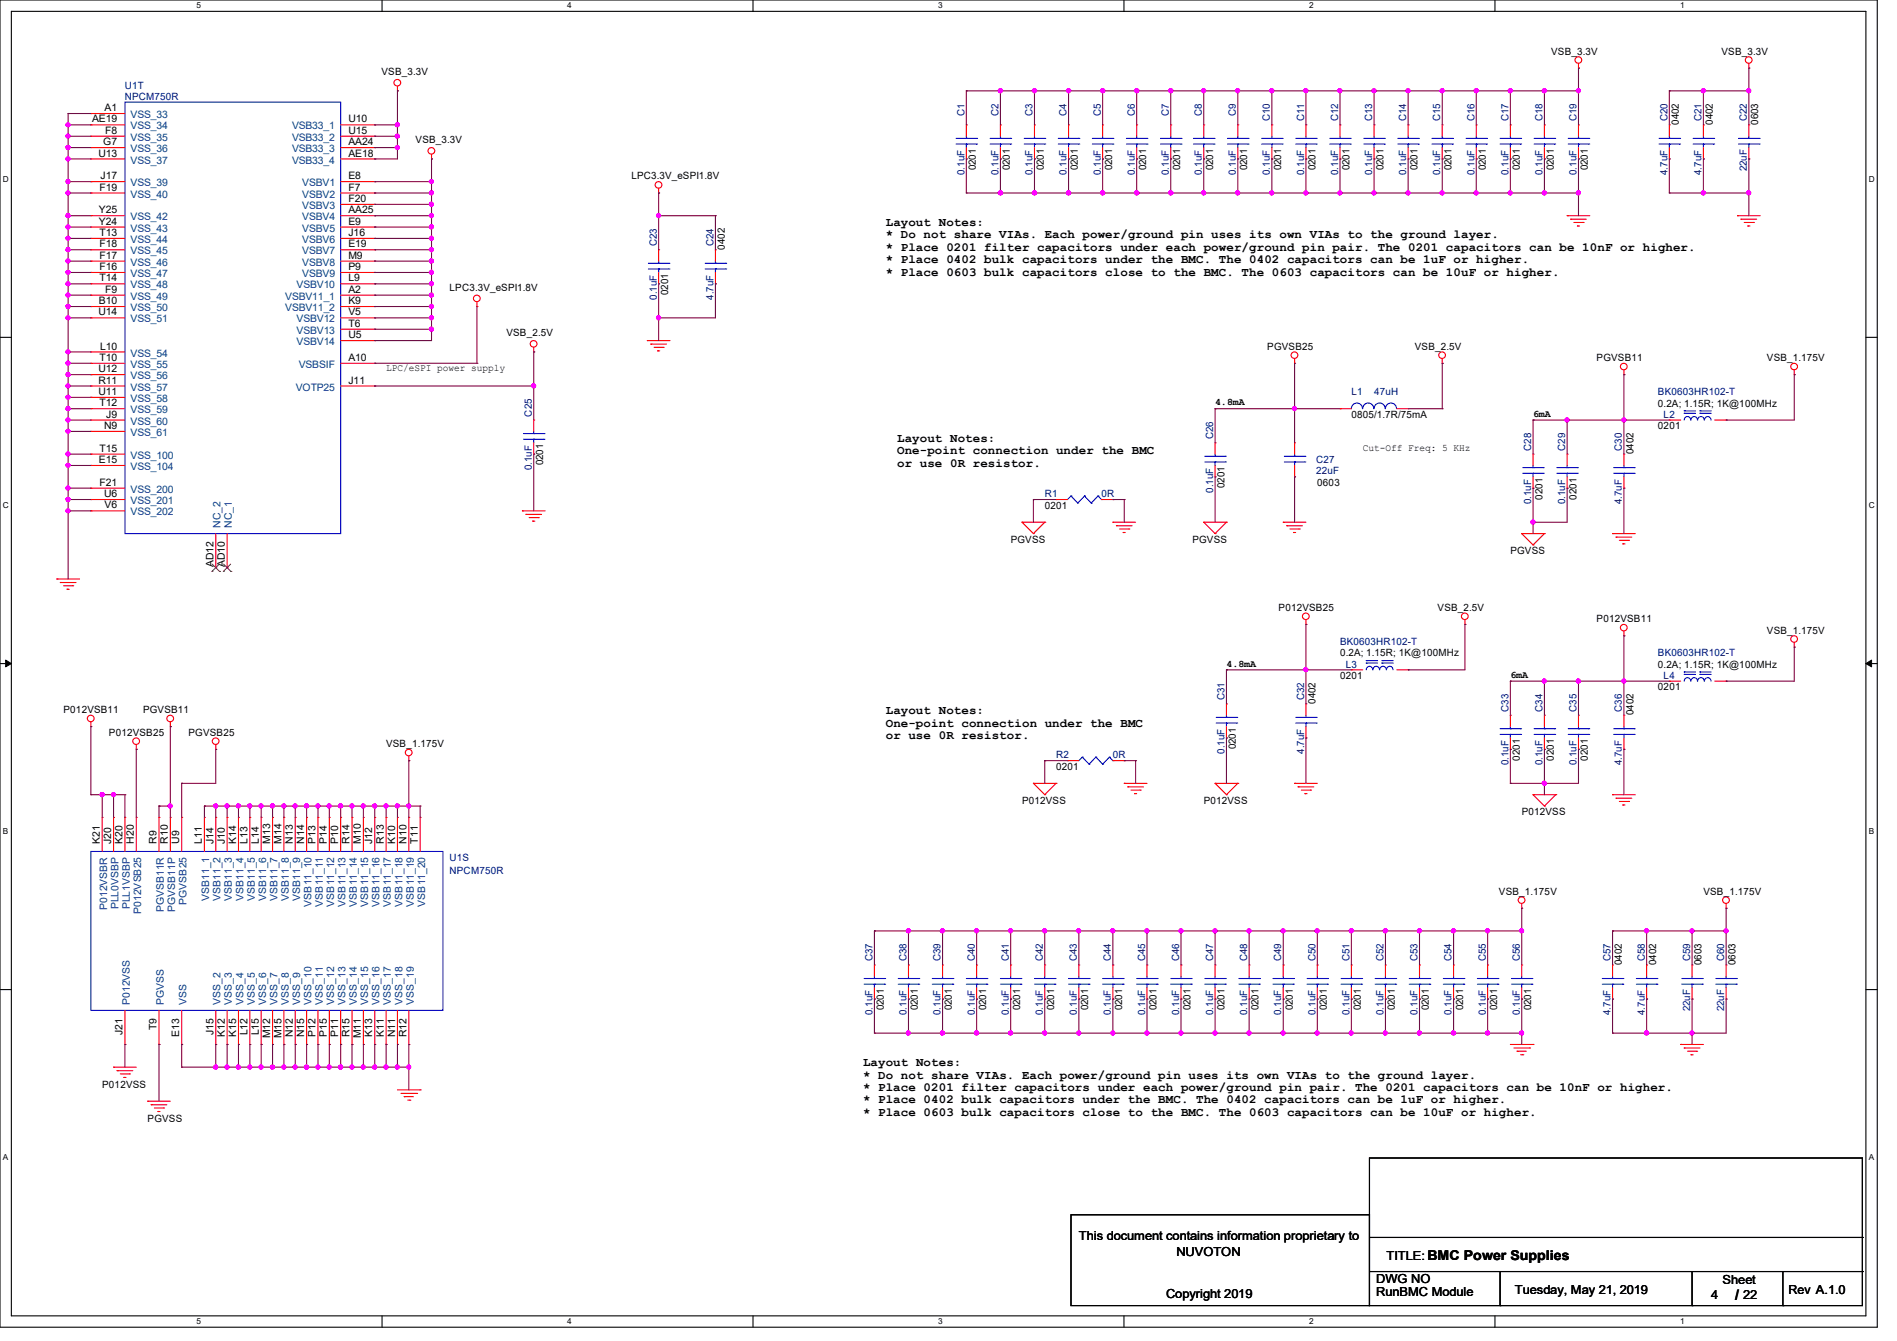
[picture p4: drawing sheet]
<svg xmlns="http://www.w3.org/2000/svg" width="297mm" height="210mm" viewBox="0 0 297 210" stroke-linecap="round" stroke-linejoin="round" font-family="sans-serif">
<defs><g id="words">
<text font-size="2.3" x="271.7" y="203.6">/</text>
<g font-size="1.9">
<text x="138.7" y="35.4">Layout Notes:</text>
<text x="138.7" y="37.3">* Do not share VIAs. Each power/ground pin uses its own VIAs to the ground layer.</text>
<text x="138.7" y="39.3">* Place 0201 filter capacitors under each power/ground pin pair. The 0201 capacitors can be 10nF or higher.</text>
<text x="138.7" y="41.2">* Place 0402 bulk capacitors under the BMC. The 0402 capacitors can be 1uF or higher.</text>
<text x="138.7" y="43.2">* Place 0603 bulk capacitors close to the BMC. The 0603 capacitors can be 10uF or higher.</text>
<text x="140.5" y="69.2">Layout Notes:</text>
<text x="140.5" y="71.1">One-point connection under the BMC</text>
<text x="140.5" y="73.1">or use 0R resistor.</text>
<text x="138.7" y="111.8">Layout Notes:</text>
<text x="138.7" y="113.8">One-point connection under the BMC</text>
<text x="138.7" y="115.7">or use 0R resistor.</text>
<text x="135.1" y="167">Layout Notes:</text>
<text x="135.1" y="168.9">* Do not share VIAs. Each power/ground pin uses its own VIAs to the ground layer.</text>
<text x="135.1" y="170.9">* Place 0201 filter capacitors under each power/ground pin pair. The 0201 capacitors can be 10nF or higher.</text>
<text x="135.1" y="172.8">* Place 0402 bulk capacitors under the BMC. The 0402 capacitors can be 1uF or higher.</text>
<text x="135.1" y="174.8">* Place 0603 bulk capacitors close to the BMC. The 0603 capacitors can be 10uF or higher.</text>
<text x="168.9" y="194.1">This document contains information proprietary to</text>
<text x="184.2" y="196.6">NUVOTON</text>
<text x="217.1" y="197.4">TITLE: BMC Power Supplies</text>
<text x="182.6" y="203.2">Copyright 2019</text>
<text x="215.5" y="200.9">DWG NO</text>
<text x="215.5" y="203">RunBMC Module</text>
<text x="237.2" y="202.7">Tuesday, May 21, 2019</text>
<text x="267.9" y="203.4">4</text>
<text x="269.7" y="201.1">Sheet</text>
<text x="272.9" y="203.4">22</text>
<text x="280" y="202.7">Rev A.1.0</text>
</g>
<g font-size="1.6">
<text x="59.7" y="11.8">VSB_3.3V</text>
<text x="242.9" y="8.6">VSB_3.3V</text>
<text x="269.5" y="8.6">VSB_3.3V</text>
<text x="16.4" y="17.4">A1</text>
<text x="14.4" y="19.2">AE19</text>
<text x="16.2" y="22.7">G7</text>
<text x="16.5" y="21">F8</text>
<text x="54.6" y="19.2">U10</text>
<text x="54.6" y="21">U15</text>
<text x="54.6" y="22.7">AA24</text>
<text x="65.1" y="22.4">VSB_3.3V</text>
<text x="262.8" y="19.6" transform="rotate(-90 262.8 19.6)">0402</text>
<text x="268.2" y="19.6" transform="rotate(-90 268.2 19.6)">0402</text>
<text x="275.3" y="19.6" transform="rotate(-90 275.3 19.6)">0603</text>
<text x="15.4" y="24.5">U13</text>
<text x="15.6" y="29.8">F19</text>
<text x="15.7" y="28.1">J17</text>
<text x="54.6" y="28.1">E8</text>
<text x="54.6" y="29.8">F7</text>
<text x="54.6" y="24.5">AE18</text>
<text x="98.8" y="28.1">LPC3.3V_eSPI1.8V</text>
<text x="152.8" y="26.7" transform="rotate(-90 152.8 26.7)">0201</text>
<text x="158.1" y="26.7" transform="rotate(-90 158.1 26.7)">0201</text>
<text x="163.4" y="26.7" transform="rotate(-90 163.4 26.7)">0201</text>
<text x="168.8" y="26.7" transform="rotate(-90 168.8 26.7)">0201</text>
<text x="174.1" y="26.7" transform="rotate(-90 174.1 26.7)">0201</text>
<text x="179.4" y="26.7" transform="rotate(-90 179.4 26.7)">0201</text>
<text x="184.8" y="26.7" transform="rotate(-90 184.8 26.7)">0201</text>
<text x="189.9" y="26.7" transform="rotate(-90 189.9 26.7)">0201</text>
<text x="195.3" y="26.7" transform="rotate(-90 195.3 26.7)">0201</text>
<text x="200.6" y="26.7" transform="rotate(-90 200.6 26.7)">0201</text>
<text x="205.9" y="26.7" transform="rotate(-90 205.9 26.7)">0201</text>
<text x="211.3" y="26.7" transform="rotate(-90 211.3 26.7)">0201</text>
<text x="216.6" y="26.7" transform="rotate(-90 216.6 26.7)">0201</text>
<text x="221.9" y="26.7" transform="rotate(-90 221.9 26.7)">0201</text>
<text x="227.3" y="26.7" transform="rotate(-90 227.3 26.7)">0201</text>
<text x="232.6" y="26.7" transform="rotate(-90 232.6 26.7)">0201</text>
<text x="238" y="26.7" transform="rotate(-90 238 26.7)">0201</text>
<text x="243.3" y="26.7" transform="rotate(-90 243.3 26.7)">0201</text>
<text x="248.6" y="26.7" transform="rotate(-90 248.6 26.7)">0201</text>
<text x="15.5" y="33.4">Y25</text>
<text x="15.5" y="35.2">Y24</text>
<text x="54.6" y="31.6">F20</text>
<text x="54.6" y="35.2">E9</text>
<text x="54.6" y="33.4">AA25</text>
<text x="15.6" y="37">T13</text>
<text x="15.6" y="38.7">F18</text>
<text x="15.6" y="40.5">F17</text>
<text x="54.6" y="38.7">E19</text>
<text x="54.6" y="40.5">M9</text>
<text x="54.6" y="37">J16</text>
<text x="113.5" y="39.1" transform="rotate(-90 113.5 39.1)">0402</text>
<text x="15.5" y="47.6">B10</text>
<text x="15.6" y="42.3">F16</text>
<text x="15.6" y="44.1">T14</text>
<text x="16.5" y="45.8">F9</text>
<text x="54.6" y="42.3">P9</text>
<text x="54.6" y="44.1">L9</text>
<text x="54.6" y="45.8">A2</text>
<text x="54.6" y="47.6">K9</text>
<text x="70.4" y="45.5">LPC3.3V_eSPI1.8V</text>
<text x="104.6" y="46.2" transform="rotate(-90 104.6 46.2)">0201</text>
<text x="15.4" y="49.4">U14</text>
<text x="54.6" y="51.2">T6</text>
<text x="54.6" y="53">U5</text>
<text x="54.6" y="49.4">V5</text>
<text x="79.3" y="52.7">VSB_2.5V</text>
<text x="15.4" y="58.3">U12</text>
<text x="15.6" y="56.5">T10</text>
<text x="15.7" y="54.7">L10</text>
<text x="54.6" y="56.5">A10</text>
<text x="60.5" y="58.1">LPC/eSPI power supply</text>
<text x="198.4" y="54.8">PGVSB25</text>
<text x="221.5" y="54.8">VSB_2.5V</text>
<text x="250" y="56.6">PGVSB11</text>
<text x="276.6" y="56.6">VSB_1.175V</text>
<text x="15.4" y="61.8">U11</text>
<text x="15.4" y="60.1">R11</text>
<text x="15.6" y="63.6">T12</text>
<text x="16.6" y="65.4">J9</text>
<text x="54.6" y="60.1">J11</text>
<text x="190.2" y="63.5">4.8mA</text>
<text x="211.6" y="65.4">0805/1.7R/75mA</text>
<text x="240" y="65.3">6mA</text>
<text x="259.6" y="63.7">0.2A; 1.15R; 1K@100MHz</text>
<text x="15.6" y="70.7">T15</text>
<text x="16.3" y="67.2">N9</text>
<text x="213.4" y="70.6">Cut-Off Freq: 5 KHz</text>
<text x="255.7" y="71.1" transform="rotate(-90 255.7 71.1)">0402</text>
<text x="259.6" y="67.2">0201</text>
<text x="15.5" y="72.5">E15</text>
<text x="15.6" y="76.1">F21</text>
<text x="16.3" y="77.9">U6</text>
<text x="85" y="72.9" transform="rotate(-90 85 72.9)">0201</text>
<text x="191.7" y="76.5" transform="rotate(-90 191.7 76.5)">0201</text>
<text x="206.2" y="76.1">0603</text>
<text x="16.4" y="79.6">V6</text>
<text x="163.6" y="79.7">0201</text>
<text x="241.5" y="78.2" transform="rotate(-90 241.5 78.2)">0201</text>
<text x="246.8" y="78.2" transform="rotate(-90 246.8 78.2)">0201</text>
<text x="33.4" y="88.9" transform="rotate(-90 33.4 88.9)">AD12</text>
<text x="35.2" y="88.9" transform="rotate(-90 35.2 88.9)">AD10</text>
<text x="158.2" y="85">PGVSS</text>
<text x="186.7" y="85">PGVSS</text>
<text x="236.5" y="86.8">PGVSS</text>
<text x="200.2" y="95.7">P012VSB25</text>
<text x="225.1" y="95.7">VSB_2.5V</text>
<text x="250" y="97.4">P012VSB11</text>
<text x="276.6" y="99.2">VSB_1.175V</text>
<text x="192" y="104.4">4.8mA</text>
<text x="209.8" y="106.3">0201</text>
<text x="209.8" y="102.8">0.2A; 1.15R; 1K@100MHz</text>
<text x="236.5" y="106.2">6mA</text>
<text x="259.6" y="104.6">0.2A; 1.15R; 1K@100MHz</text>
<text x="9.9" y="111.7">P012VSB11</text>
<text x="22.4" y="111.7">PGVSB11</text>
<text x="205.9" y="110.2" transform="rotate(-90 205.9 110.2)">0402</text>
<text x="255.7" y="112" transform="rotate(-90 255.7 112)">0402</text>
<text x="259.6" y="108.1">0201</text>
<text x="17.1" y="115.2">P012VSB25</text>
<text x="29.5" y="115.2">PGVSB25</text>
<text x="60.5" y="117">VSB_1.175V</text>
<text x="193.5" y="117.3" transform="rotate(-90 193.5 117.3)">0201</text>
<text x="238" y="119.1" transform="rotate(-90 238 119.1)">0201</text>
<text x="243.3" y="119.1" transform="rotate(-90 243.3 119.1)">0201</text>
<text x="248.6" y="119.1" transform="rotate(-90 248.6 119.1)">0201</text>
<text x="160" y="125.9">P012VSS</text>
<text x="165.4" y="120.6">0201</text>
<text x="188.5" y="125.9">P012VSS</text>
<text x="238.3" y="127.7">P012VSS</text>
<text x="15.6" y="132.1" transform="rotate(-90 15.6 132.1)">K21</text>
<text x="17.4" y="132.1" transform="rotate(-90 17.4 132.1)">J20</text>
<text x="19.2" y="132.1" transform="rotate(-90 19.2 132.1)">K20</text>
<text x="21" y="132.1" transform="rotate(-90 21 132.1)">H20</text>
<text x="24.5" y="132.1" transform="rotate(-90 24.5 132.1)">R9</text>
<text x="26.3" y="132.1" transform="rotate(-90 26.3 132.1)">R10</text>
<text x="28.1" y="132.1" transform="rotate(-90 28.1 132.1)">U9</text>
<text x="31.6" y="132.1" transform="rotate(-90 31.6 132.1)">L11</text>
<text x="33.4" y="132.1" transform="rotate(-90 33.4 132.1)">J14</text>
<text x="35.2" y="132.1" transform="rotate(-90 35.2 132.1)">J10</text>
<text x="37" y="132.1" transform="rotate(-90 37 132.1)">K14</text>
<text x="38.7" y="132.1" transform="rotate(-90 38.7 132.1)">L13</text>
<text x="40.5" y="132.1" transform="rotate(-90 40.5 132.1)">L14</text>
<text x="42.3" y="132.1" transform="rotate(-90 42.3 132.1)">M13</text>
<text x="44.1" y="132.1" transform="rotate(-90 44.1 132.1)">M14</text>
<text x="45.8" y="132.1" transform="rotate(-90 45.8 132.1)">N13</text>
<text x="47.6" y="132.1" transform="rotate(-90 47.6 132.1)">N14</text>
<text x="49.4" y="132.1" transform="rotate(-90 49.4 132.1)">P13</text>
<text x="51.2" y="132.1" transform="rotate(-90 51.2 132.1)">P14</text>
<text x="53" y="132.1" transform="rotate(-90 53 132.1)">P10</text>
<text x="54.7" y="132.1" transform="rotate(-90 54.7 132.1)">R14</text>
<text x="56.5" y="132.1" transform="rotate(-90 56.5 132.1)">M10</text>
<text x="58.3" y="132.1" transform="rotate(-90 58.3 132.1)">J12</text>
<text x="60.1" y="132.1" transform="rotate(-90 60.1 132.1)">R13</text>
<text x="61.8" y="132.1" transform="rotate(-90 61.8 132.1)">K10</text>
<text x="63.6" y="132.1" transform="rotate(-90 63.6 132.1)">N10</text>
<text x="65.4" y="132.1" transform="rotate(-90 65.4 132.1)">T11</text>
<text x="234.7" y="140.1">VSB_1.175V</text>
<text x="266.7" y="140.1">VSB_1.175V</text>
<text x="254" y="151.1" transform="rotate(-90 254 151.1)">0402</text>
<text x="259.3" y="151.1" transform="rotate(-90 259.3 151.1)">0402</text>
<text x="266.4" y="151.1" transform="rotate(-90 266.4 151.1)">0603</text>
<text x="271.7" y="151.1" transform="rotate(-90 271.7 151.1)">0603</text>
<text x="24.5" y="161.4" transform="rotate(-90 24.5 161.4)">T9</text>
<text x="138.4" y="158.2" transform="rotate(-90 138.4 158.2)">0201</text>
<text x="143.7" y="158.2" transform="rotate(-90 143.7 158.2)">0201</text>
<text x="149.1" y="158.2" transform="rotate(-90 149.1 158.2)">0201</text>
<text x="154.4" y="158.2" transform="rotate(-90 154.4 158.2)">0201</text>
<text x="159.7" y="158.2" transform="rotate(-90 159.7 158.2)">0201</text>
<text x="165.1" y="158.2" transform="rotate(-90 165.1 158.2)">0201</text>
<text x="170.4" y="158.2" transform="rotate(-90 170.4 158.2)">0201</text>
<text x="175.7" y="158.2" transform="rotate(-90 175.7 158.2)">0201</text>
<text x="181.1" y="158.2" transform="rotate(-90 181.1 158.2)">0201</text>
<text x="186.4" y="158.2" transform="rotate(-90 186.4 158.2)">0201</text>
<text x="191.7" y="158.2" transform="rotate(-90 191.7 158.2)">0201</text>
<text x="197.1" y="158.2" transform="rotate(-90 197.1 158.2)">0201</text>
<text x="202.4" y="158.2" transform="rotate(-90 202.4 158.2)">0201</text>
<text x="207.7" y="158.2" transform="rotate(-90 207.7 158.2)">0201</text>
<text x="213.1" y="158.2" transform="rotate(-90 213.1 158.2)">0201</text>
<text x="218.4" y="158.2" transform="rotate(-90 218.4 158.2)">0201</text>
<text x="223.7" y="158.2" transform="rotate(-90 223.7 158.2)">0201</text>
<text x="229.1" y="158.2" transform="rotate(-90 229.1 158.2)">0201</text>
<text x="234.4" y="158.2" transform="rotate(-90 234.4 158.2)">0201</text>
<text x="239.7" y="158.2" transform="rotate(-90 239.7 158.2)">0201</text>
<text x="19.2" y="162" transform="rotate(-90 19.2 162)">J21</text>
<text x="28.1" y="162.3" transform="rotate(-90 28.1 162.3)">E13</text>
<text x="33.4" y="162" transform="rotate(-90 33.4 162)">J15</text>
<text x="35.2" y="162.3" transform="rotate(-90 35.2 162.3)">K12</text>
<text x="37" y="162.3" transform="rotate(-90 37 162.3)">K15</text>
<text x="38.7" y="162.1" transform="rotate(-90 38.7 162.1)">L12</text>
<text x="40.5" y="162.1" transform="rotate(-90 40.5 162.1)">L15</text>
<text x="42.3" y="162.6" transform="rotate(-90 42.3 162.6)">M12</text>
<text x="44.1" y="162.6" transform="rotate(-90 44.1 162.6)">M15</text>
<text x="45.8" y="162.4" transform="rotate(-90 45.8 162.4)">N12</text>
<text x="47.6" y="162.4" transform="rotate(-90 47.6 162.4)">N15</text>
<text x="49.4" y="162.3" transform="rotate(-90 49.4 162.3)">P12</text>
<text x="51.2" y="162.3" transform="rotate(-90 51.2 162.3)">P15</text>
<text x="53" y="162.3" transform="rotate(-90 53 162.3)">P11</text>
<text x="54.7" y="162.4" transform="rotate(-90 54.7 162.4)">R15</text>
<text x="56.5" y="162.6" transform="rotate(-90 56.5 162.6)">M11</text>
<text x="58.3" y="162.3" transform="rotate(-90 58.3 162.3)">K13</text>
<text x="60.1" y="162.3" transform="rotate(-90 60.1 162.3)">K11</text>
<text x="61.8" y="162.4" transform="rotate(-90 61.8 162.4)">N11</text>
<text x="63.6" y="162.4" transform="rotate(-90 63.6 162.4)">R12</text>
<text x="16" y="170.3">P012VSS</text>
<text x="23.1" y="175.7">PGVSS</text>
</g>
<g font-size="1.6" fill="#000080">
<text x="19.6" y="15.7">NPCM750R</text>
<text x="19.6" y="13.9">U1T</text>
<text x="151" y="18.1" transform="rotate(-90 151 18.1)">C1</text>
<text x="156.3" y="18.1" transform="rotate(-90 156.3 18.1)">C2</text>
<text x="161.7" y="18.1" transform="rotate(-90 161.7 18.1)">C3</text>
<text x="167" y="18.1" transform="rotate(-90 167 18.1)">C4</text>
<text x="172.3" y="18.1" transform="rotate(-90 172.3 18.1)">C5</text>
<text x="177.7" y="18.1" transform="rotate(-90 177.7 18.1)">C6</text>
<text x="183" y="18.1" transform="rotate(-90 183 18.1)">C7</text>
<text x="188.2" y="18.1" transform="rotate(-90 188.2 18.1)">C8</text>
<text x="193.5" y="18.1" transform="rotate(-90 193.5 18.1)">C9</text>
<text x="198.8" y="19" transform="rotate(-90 198.8 19)">C10</text>
<text x="204.2" y="19" transform="rotate(-90 204.2 19)">C11</text>
<text x="209.5" y="19" transform="rotate(-90 209.5 19)">C12</text>
<text x="214.8" y="19" transform="rotate(-90 214.8 19)">C13</text>
<text x="220.2" y="19" transform="rotate(-90 220.2 19)">C14</text>
<text x="225.5" y="19" transform="rotate(-90 225.5 19)">C15</text>
<text x="230.8" y="19" transform="rotate(-90 230.8 19)">C16</text>
<text x="236.2" y="19" transform="rotate(-90 236.2 19)">C17</text>
<text x="241.5" y="19" transform="rotate(-90 241.5 19)">C18</text>
<text x="246.8" y="19" transform="rotate(-90 246.8 19)">C19</text>
<text x="261.1" y="19" transform="rotate(-90 261.1 19)">C20</text>
<text x="266.4" y="19" transform="rotate(-90 266.4 19)">C21</text>
<text x="273.5" y="19" transform="rotate(-90 273.5 19)">C22</text>
<text x="151" y="27.4" transform="rotate(-90 151 27.4)">0.1uF</text>
<text x="156.3" y="27.4" transform="rotate(-90 156.3 27.4)">0.1uF</text>
<text x="161.7" y="27.4" transform="rotate(-90 161.7 27.4)">0.1uF</text>
<text x="167" y="27.4" transform="rotate(-90 167 27.4)">0.1uF</text>
<text x="172.3" y="27.4" transform="rotate(-90 172.3 27.4)">0.1uF</text>
<text x="177.7" y="27.4" transform="rotate(-90 177.7 27.4)">0.1uF</text>
<text x="183" y="27.4" transform="rotate(-90 183 27.4)">0.1uF</text>
<text x="188.2" y="27.4" transform="rotate(-90 188.2 27.4)">0.1uF</text>
<text x="193.5" y="27.4" transform="rotate(-90 193.5 27.4)">0.1uF</text>
<text x="198.8" y="27.4" transform="rotate(-90 198.8 27.4)">0.1uF</text>
<text x="204.2" y="27.4" transform="rotate(-90 204.2 27.4)">0.1uF</text>
<text x="209.5" y="27.4" transform="rotate(-90 209.5 27.4)">0.1uF</text>
<text x="214.8" y="27.4" transform="rotate(-90 214.8 27.4)">0.1uF</text>
<text x="220.2" y="27.4" transform="rotate(-90 220.2 27.4)">0.1uF</text>
<text x="225.5" y="27.4" transform="rotate(-90 225.5 27.4)">0.1uF</text>
<text x="230.8" y="27.4" transform="rotate(-90 230.8 27.4)">0.1uF</text>
<text x="236.2" y="27.4" transform="rotate(-90 236.2 27.4)">0.1uF</text>
<text x="241.5" y="27.4" transform="rotate(-90 241.5 27.4)">0.1uF</text>
<text x="246.8" y="27.4" transform="rotate(-90 246.8 27.4)">0.1uF</text>
<text x="261.1" y="27.4" transform="rotate(-90 261.1 27.4)">4.7uF</text>
<text x="266.4" y="27.4" transform="rotate(-90 266.4 27.4)">4.7uF</text>
<text x="273.5" y="26.8" transform="rotate(-90 273.5 26.8)">22uF</text>
<text x="102.8" y="38.6" transform="rotate(-90 102.8 38.6)">C23</text>
<text x="111.7" y="38.6" transform="rotate(-90 111.7 38.6)">C24</text>
<text x="102.8" y="46.9" transform="rotate(-90 102.8 46.9)">0.1uF</text>
<text x="111.7" y="46.9" transform="rotate(-90 111.7 46.9)">4.7uF</text>
<text x="83.3" y="65.2" transform="rotate(-90 83.3 65.2)">C25</text>
<text x="211.6" y="61.9">L1</text>
<text x="215.1" y="61.9">47uH</text>
<text x="259.6" y="61.9">BK0603HR102-T</text>
<text x="260.5" y="65.4">L2</text>
<text x="189.9" y="68.8" transform="rotate(-90 189.9 68.8)">C26</text>
<text x="239.7" y="70.6" transform="rotate(-90 239.7 70.6)">C28</text>
<text x="245.1" y="70.6" transform="rotate(-90 245.1 70.6)">C29</text>
<text x="254" y="70.6" transform="rotate(-90 254 70.6)">C30</text>
<text x="83.3" y="73.6" transform="rotate(-90 83.3 73.6)">0.1uF</text>
<text x="163.6" y="77.9">R1</text>
<text x="172.5" y="77.9">0R</text>
<text x="189.9" y="77.2" transform="rotate(-90 189.9 77.2)">0.1uF</text>
<text x="206.1" y="72.6">C27</text>
<text x="206.1" y="74.2">22uF</text>
<text x="239.7" y="79" transform="rotate(-90 239.7 79)">0.1uF</text>
<text x="245.1" y="79" transform="rotate(-90 245.1 79)">0.1uF</text>
<text x="254" y="79" transform="rotate(-90 254 79)">4.7uF</text>
<text x="209.8" y="101">BK0603HR102-T</text>
<text x="210.7" y="104.6">L3</text>
<text x="259.6" y="102.8">BK0603HR102-T</text>
<text x="260.5" y="106.3">L4</text>
<text x="191.7" y="109.7" transform="rotate(-90 191.7 109.7)">C31</text>
<text x="204.2" y="109.7" transform="rotate(-90 204.2 109.7)">C32</text>
<text x="236.2" y="111.5" transform="rotate(-90 236.2 111.5)">C33</text>
<text x="241.5" y="111.5" transform="rotate(-90 241.5 111.5)">C34</text>
<text x="246.8" y="111.5" transform="rotate(-90 246.8 111.5)">C35</text>
<text x="254" y="111.5" transform="rotate(-90 254 111.5)">C36</text>
<text x="165.4" y="118.8">R2</text>
<text x="174.2" y="118.8">0R</text>
<text x="191.7" y="118.1" transform="rotate(-90 191.7 118.1)">0.1uF</text>
<text x="204.2" y="118.1" transform="rotate(-90 204.2 118.1)">4.7uF</text>
<text x="236.2" y="119.8" transform="rotate(-90 236.2 119.8)">0.1uF</text>
<text x="241.5" y="119.8" transform="rotate(-90 241.5 119.8)">0.1uF</text>
<text x="246.8" y="119.8" transform="rotate(-90 246.8 119.8)">0.1uF</text>
<text x="254" y="119.8" transform="rotate(-90 254 119.8)">4.7uF</text>
<text x="70.4" y="136.9">NPCM750R</text>
<text x="70.4" y="134.8">U1S</text>
<text x="136.6" y="150.6" transform="rotate(-90 136.6 150.6)">C37</text>
<text x="141.9" y="150.6" transform="rotate(-90 141.9 150.6)">C38</text>
<text x="147.3" y="150.6" transform="rotate(-90 147.3 150.6)">C39</text>
<text x="152.6" y="150.6" transform="rotate(-90 152.6 150.6)">C40</text>
<text x="157.9" y="150.6" transform="rotate(-90 157.9 150.6)">C41</text>
<text x="163.3" y="150.6" transform="rotate(-90 163.3 150.6)">C42</text>
<text x="168.6" y="150.6" transform="rotate(-90 168.6 150.6)">C43</text>
<text x="173.9" y="150.6" transform="rotate(-90 173.9 150.6)">C44</text>
<text x="179.3" y="150.6" transform="rotate(-90 179.3 150.6)">C45</text>
<text x="184.6" y="150.6" transform="rotate(-90 184.6 150.6)">C46</text>
<text x="189.9" y="150.6" transform="rotate(-90 189.9 150.6)">C47</text>
<text x="195.3" y="150.6" transform="rotate(-90 195.3 150.6)">C48</text>
<text x="200.6" y="150.6" transform="rotate(-90 200.6 150.6)">C49</text>
<text x="205.9" y="150.6" transform="rotate(-90 205.9 150.6)">C50</text>
<text x="211.3" y="150.6" transform="rotate(-90 211.3 150.6)">C51</text>
<text x="216.6" y="150.6" transform="rotate(-90 216.6 150.6)">C52</text>
<text x="221.9" y="150.6" transform="rotate(-90 221.9 150.6)">C53</text>
<text x="227.3" y="150.6" transform="rotate(-90 227.3 150.6)">C54</text>
<text x="232.6" y="150.6" transform="rotate(-90 232.6 150.6)">C55</text>
<text x="238" y="150.6" transform="rotate(-90 238 150.6)">C56</text>
<text x="252.2" y="150.6" transform="rotate(-90 252.2 150.6)">C57</text>
<text x="257.5" y="150.6" transform="rotate(-90 257.5 150.6)">C58</text>
<text x="264.6" y="150.6" transform="rotate(-90 264.6 150.6)">C59</text>
<text x="270" y="150.6" transform="rotate(-90 270 150.6)">C60</text>
<text x="136.6" y="159" transform="rotate(-90 136.6 159)">0.1uF</text>
<text x="141.9" y="159" transform="rotate(-90 141.9 159)">0.1uF</text>
<text x="147.3" y="159" transform="rotate(-90 147.3 159)">0.1uF</text>
<text x="152.6" y="159" transform="rotate(-90 152.6 159)">0.1uF</text>
<text x="157.9" y="159" transform="rotate(-90 157.9 159)">0.1uF</text>
<text x="163.3" y="159" transform="rotate(-90 163.3 159)">0.1uF</text>
<text x="168.6" y="159" transform="rotate(-90 168.6 159)">0.1uF</text>
<text x="173.9" y="159" transform="rotate(-90 173.9 159)">0.1uF</text>
<text x="179.3" y="159" transform="rotate(-90 179.3 159)">0.1uF</text>
<text x="184.6" y="159" transform="rotate(-90 184.6 159)">0.1uF</text>
<text x="189.9" y="159" transform="rotate(-90 189.9 159)">0.1uF</text>
<text x="195.3" y="159" transform="rotate(-90 195.3 159)">0.1uF</text>
<text x="200.6" y="159" transform="rotate(-90 200.6 159)">0.1uF</text>
<text x="205.9" y="159" transform="rotate(-90 205.9 159)">0.1uF</text>
<text x="211.3" y="159" transform="rotate(-90 211.3 159)">0.1uF</text>
<text x="216.6" y="159" transform="rotate(-90 216.6 159)">0.1uF</text>
<text x="221.9" y="159" transform="rotate(-90 221.9 159)">0.1uF</text>
<text x="227.3" y="159" transform="rotate(-90 227.3 159)">0.1uF</text>
<text x="232.6" y="159" transform="rotate(-90 232.6 159)">0.1uF</text>
<text x="238" y="159" transform="rotate(-90 238 159)">0.1uF</text>
<text x="252.2" y="159" transform="rotate(-90 252.2 159)">4.7uF</text>
<text x="257.5" y="159" transform="rotate(-90 257.5 159)">4.7uF</text>
<text x="264.6" y="158.4" transform="rotate(-90 264.6 158.4)">22uF</text>
<text x="270" y="158.4" transform="rotate(-90 270 158.4)">22uF</text>
</g>
<g font-size="1.6" fill="#004080">
<text x="20.4" y="18.5">VSS_33</text>
<text x="20.4" y="20.3">VSS_34</text>
<text x="20.4" y="22.1">VSS_35</text>
<text x="20.4" y="23.8">VSS_36</text>
<text x="45.7" y="20.3">VSB33_1</text>
<text x="45.7" y="22.1">VSB33_2</text>
<text x="45.7" y="23.8">VSB33_3</text>
<text x="20.4" y="25.6">VSS_37</text>
<text x="20.4" y="29.2">VSS_39</text>
<text x="45.7" y="25.6">VSB33_4</text>
<text x="47.3" y="29.2">VSBV1</text>
<text x="20.4" y="30.9">VSS_40</text>
<text x="20.4" y="34.5">VSS_42</text>
<text x="47.3" y="30.9">VSBV2</text>
<text x="47.3" y="32.7">VSBV3</text>
<text x="47.3" y="34.5">VSBV4</text>
<text x="20.4" y="36.3">VSS_43</text>
<text x="20.4" y="38.1">VSS_44</text>
<text x="20.4" y="39.8">VSS_45</text>
<text x="20.4" y="41.6">VSS_46</text>
<text x="47.3" y="36.3">VSBV5</text>
<text x="47.3" y="39.8">VSBV7</text>
<text x="47.3" y="41.6">VSBV8</text>
<text x="47.3" y="38.1">VSBV6</text>
<text x="20.4" y="43.4">VSS_47</text>
<text x="20.4" y="45.2">VSS_48</text>
<text x="20.4" y="46.9">VSS_49</text>
<text x="44.7" y="46.9">VSBV11_1</text>
<text x="46.4" y="45.2">VSBV10</text>
<text x="47.3" y="43.4">VSBV9</text>
<text x="20.4" y="48.7">VSS_50</text>
<text x="20.4" y="50.5">VSS_51</text>
<text x="44.7" y="48.7">VSBV11_2</text>
<text x="46.4" y="52.3">VSBV13</text>
<text x="46.4" y="50.5">VSBV12</text>
<text x="20.4" y="55.8">VSS_54</text>
<text x="20.4" y="57.6">VSS_55</text>
<text x="20.4" y="59.4">VSS_56</text>
<text x="46.4" y="54.1">VSBV14</text>
<text x="46.8" y="57.6">VSBSIF</text>
<text x="20.4" y="63">VSS_58</text>
<text x="20.4" y="64.7">VSS_59</text>
<text x="20.4" y="61.2">VSS_57</text>
<text x="46.3" y="61.2">VOTP25</text>
<text x="20.4" y="71.8">VSS_100</text>
<text x="20.4" y="66.5">VSS_60</text>
<text x="20.4" y="68.3">VSS_61</text>
<text x="20.4" y="73.6">VSS_104</text>
<text x="20.4" y="77.2">VSS_200</text>
<text x="20.4" y="79">VSS_201</text>
<text x="20.4" y="80.7">VSS_202</text>
<text x="34.5" y="82.7" transform="rotate(-90 34.5 82.7)">NC_2</text>
<text x="36.3" y="82.7" transform="rotate(-90 36.3 82.7)">NC_1</text>
<text x="16.8" y="142.5" transform="rotate(-90 16.8 142.5)">P012VSBR</text>
<text x="18.5" y="142.4" transform="rotate(-90 18.5 142.4)">PLL0VSBP</text>
<text x="20.3" y="142.4" transform="rotate(-90 20.3 142.4)">PLL1VSBP</text>
<text x="22.1" y="143.1" transform="rotate(-90 22.1 143.1)">P012VSB25</text>
<text x="25.7" y="142.9" transform="rotate(-90 25.7 142.9)">PGVSB11R</text>
<text x="27.4" y="142.8" transform="rotate(-90 27.4 142.8)">PGVSB11P</text>
<text x="29.2" y="141.7" transform="rotate(-90 29.2 141.7)">PGVSB25</text>
<text x="32.8" y="141.1" transform="rotate(-90 32.8 141.1)">VSB11_1</text>
<text x="34.5" y="141.1" transform="rotate(-90 34.5 141.1)">VSB11_2</text>
<text x="36.3" y="141.1" transform="rotate(-90 36.3 141.1)">VSB11_3</text>
<text x="38.1" y="141.1" transform="rotate(-90 38.1 141.1)">VSB11_4</text>
<text x="39.9" y="141.1" transform="rotate(-90 39.9 141.1)">VSB11_5</text>
<text x="41.7" y="141.1" transform="rotate(-90 41.7 141.1)">VSB11_6</text>
<text x="43.4" y="141.1" transform="rotate(-90 43.4 141.1)">VSB11_7</text>
<text x="45.2" y="141.1" transform="rotate(-90 45.2 141.1)">VSB11_8</text>
<text x="47" y="141.1" transform="rotate(-90 47 141.1)">VSB11_9</text>
<text x="48.8" y="142" transform="rotate(-90 48.8 142)">VSB11_10</text>
<text x="50.5" y="142" transform="rotate(-90 50.5 142)">VSB11_11</text>
<text x="52.3" y="142" transform="rotate(-90 52.3 142)">VSB11_12</text>
<text x="54.1" y="142" transform="rotate(-90 54.1 142)">VSB11_13</text>
<text x="55.9" y="142" transform="rotate(-90 55.9 142)">VSB11_14</text>
<text x="57.7" y="142" transform="rotate(-90 57.7 142)">VSB11_15</text>
<text x="59.4" y="142" transform="rotate(-90 59.4 142)">VSB11_16</text>
<text x="61.2" y="142" transform="rotate(-90 61.2 142)">VSB11_17</text>
<text x="63" y="142" transform="rotate(-90 63 142)">VSB11_18</text>
<text x="64.8" y="142" transform="rotate(-90 64.8 142)">VSB11_19</text>
<text x="66.5" y="142" transform="rotate(-90 66.5 142)">VSB11_20</text>
<text x="20.3" y="157.4" transform="rotate(-90 20.3 157.4)">P012VSS</text>
<text x="25.7" y="157.4" transform="rotate(-90 25.7 157.4)">PGVSS</text>
<text x="29.2" y="157.4" transform="rotate(-90 29.2 157.4)">VSS</text>
<text x="34.5" y="157.4" transform="rotate(-90 34.5 157.4)">VSS_2</text>
<text x="36.3" y="157.4" transform="rotate(-90 36.3 157.4)">VSS_3</text>
<text x="38.1" y="157.4" transform="rotate(-90 38.1 157.4)">VSS_4</text>
<text x="39.9" y="157.4" transform="rotate(-90 39.9 157.4)">VSS_5</text>
<text x="41.7" y="157.4" transform="rotate(-90 41.7 157.4)">VSS_6</text>
<text x="43.4" y="157.4" transform="rotate(-90 43.4 157.4)">VSS_7</text>
<text x="45.2" y="157.4" transform="rotate(-90 45.2 157.4)">VSS_8</text>
<text x="47" y="157.4" transform="rotate(-90 47 157.4)">VSS_9</text>
<text x="48.8" y="157.4" transform="rotate(-90 48.8 157.4)">VSS_10</text>
<text x="50.5" y="157.4" transform="rotate(-90 50.5 157.4)">VSS_11</text>
<text x="52.3" y="157.4" transform="rotate(-90 52.3 157.4)">VSS_12</text>
<text x="54.1" y="157.4" transform="rotate(-90 54.1 157.4)">VSS_13</text>
<text x="55.9" y="157.4" transform="rotate(-90 55.9 157.4)">VSS_14</text>
<text x="57.7" y="157.4" transform="rotate(-90 57.7 157.4)">VSS_15</text>
<text x="59.4" y="157.4" transform="rotate(-90 59.4 157.4)">VSS_16</text>
<text x="61.2" y="157.4" transform="rotate(-90 61.2 157.4)">VSS_17</text>
<text x="63" y="157.4" transform="rotate(-90 63 157.4)">VSS_18</text>
<text x="64.8" y="157.4" transform="rotate(-90 64.8 157.4)">VSS_19</text>
</g>
<g font-size="1.3">
<text x="30.8" y="1.3">5</text>
<text x="88.8" y="1.3">4</text>
<text x="146.9" y="1.3">3</text>
<text x="205" y="1.3">2</text>
<text x="263.1" y="1.3">1</text>
<text x=".5" y="28.4">D</text>
<text x="292.6" y="28.4">D</text>
<text x=".5" y="79.5">C</text>
<text x="292.6" y="79.5">C</text>
<text x=".5" y="130.6">B</text>
<text x="292.6" y="130.6">B</text>
<text x=".5" y="181.7">A</text>
<text x="292.6" y="181.7">A</text>
<text x="30.8" y="207.4">5</text>
<text x="88.8" y="207.4">4</text>
<text x="146.9" y="207.4">3</text>
<text x="205" y="207.4">2</text>
<text x="263.1" y="207.4">1</text>
</g>
</g></defs>
<path d="M0 0h293.9v207.9h-293.9zM1.8 1.8h290.3v204.3h-290.3z" fill="none" stroke="#000" stroke-width=".17"/>
<g fill="#fff">
<path d="M30.8 .2h.7v1.4h-.7z"/>
<path d="M30.8 206.2h.7v1.4h-.7z"/>
</g>
<path d="M59.8 0v1.8M59.8 206.1v1.8" fill="none" stroke="#000" stroke-width=".17"/>
<g fill="#fff">
<path d="M88.8 .2h.7v1.4h-.7z"/>
<path d="M88.8 206.2h.7v1.4h-.7z"/>
</g>
<path d="M117.9 0v1.8M117.9 206.1v1.8" fill="none" stroke="#000" stroke-width=".17"/>
<g fill="#fff">
<path d="M146.9 .2h.7v1.4h-.7z"/>
<path d="M146.9 206.2h.7v1.4h-.7z"/>
</g>
<path d="M176 0v1.8M176 206.1v1.8" fill="none" stroke="#000" stroke-width=".17"/>
<g fill="#fff">
<path d="M205 .2h.7v1.4h-.7z"/>
<path d="M205 206.2h.7v1.4h-.7z"/>
</g>
<path d="M234.1 0v1.8M234.1 206.1v1.8" fill="none" stroke="#000" stroke-width=".17"/>
<g fill="#fff">
<path d="M263.1 .2h.6v1.4h-.6z"/>
<path d="M263.1 206.2h.6v1.4h-.6z"/>
<path d="M.5 27.3h.9v1.4h-.9z"/>
<path d="M292.6 27.3h.9v1.4h-.9z"/>
<path d="M.5 78.4h.9v1.4h-.9z"/>
<path d="M292.6 78.4h.9v1.4h-.9z"/>
</g>
<path d="M0 52.8h1.8M292.1 52.8h1.8" fill="none" stroke="#000" stroke-width=".17"/>
<g fill="#fff">
<path d="M.5 129.5h.8v1.4h-.8z"/>
<path d="M292.6 129.5h.8v1.4h-.8z"/>
</g>
<path d="M0 103.9h1.8M292.1 103.9h1.8" fill="none" stroke="#000" stroke-width=".17"/>
<path d="M.9 103.4l.9 .5-.9 .5zM292.1 103.9l.9-.5v1z" fill="#000" stroke="#000" stroke-width=".16"/>
<g fill="#fff">
<path d="M.5 180.5h.8v1.4h-.8z"/>
<path d="M292.6 180.5h.8v1.4h-.8z"/>
</g>
<g fill="none" stroke="#000" stroke-width=".17">
<path d="M0 155h1.8M292.1 155h1.8M167.7 190.2h46.7v14.3h-46.7zM214.4 181.4h77.2v23.1h-77.2zM214.4 199.1h77.2M214.4 193.8h77.2M234.9 199.1v5.4M264.9 199.1v5.4M279.1 199.1v5.4M291.6 199.1h.1M291.6 193.8h.1M234.9 204.5h.1"/>
<path d="M264.9 204.5h.1M279.1 204.5h.1"/>
</g>
<g fill="none" stroke="#f00" stroke-width=".17">
<path d="M14.2 17.8h.1M14.2 19.6h.1M14.2 19.6h5.4M14.2 17.8h5.4M53.3 19.6h5.4M58.7 19.6h.1M62.2 14.2h.1M62.2 13.5v.7M151.3 19.6h.1M151.3 19.6v1.7M156.6 19.6h.1M156.6 19.6v1.7"/>
<path d="M162 19.6h.1M162 19.6v1.7M167.3 19.6h.1M167.3 19.6v1.7M172.6 19.6h.1M172.6 19.6v1.7M178 19.6h.1M178 19.6v1.7M183.3 19.6h.1M183.3 19.6v1.7M188.5 19.6h.1M188.5 19.6v1.7"/>
<path d="M193.8 19.6h.1M193.8 19.6v1.7M199.1 19.6h.1M199.1 19.6v1.7M204.5 19.6h.1M204.5 19.6v1.7M209.8 19.6h.1M209.8 19.6v1.7M215.1 19.6h.1M215.1 19.6v1.7M220.5 19.6h.1M220.5 19.6v1.7"/>
<path d="M225.8 19.6h.1M225.8 19.6v1.7M231.1 19.6h.1M231.1 19.6v1.7M236.5 19.6h.1M236.5 19.6v1.7M241.8 19.6h.1M241.8 19.6v1.7M247.1 10.7h.1M247.1 19.6h.1M247.1 9.9v.8M247.1 19.6v1.7"/>
<path d="M261.4 19.6h.1M261.4 19.6v1.7M266.7 19.6h.1M266.7 19.6v1.7M273.8 10.7h.1M273.8 19.6h.1M273.8 9.9v.8M273.8 19.6v1.7M14.2 21.3h.1M14.2 23.1h.1M14.2 24.9h.1M14.2 28.4h.1"/>
<path d="M14.2 30.2h.1M14.2 33.8h.1M14.2 35.6h.1M14.2 37.3h.1M14.2 39.1h.1M14.2 33.8h5.4M14.2 21.3h5.4M14.2 28.4h5.4M14.2 30.2h5.4M14.2 35.6h5.4M14.2 23.1h5.4M14.2 24.9h5.4"/>
<path d="M14.2 39.1h5.4M14.2 37.3h5.4M53.3 33.8h5.4M53.3 21.3h5.4M53.3 28.4h5.4M53.3 30.2h5.4M53.3 32h5.4M53.3 35.6h5.4M53.3 23.1h5.4M53.3 24.9h5.4M53.3 39.1h5.4M53.3 37.3h5.4"/>
<path d="M58.7 21.3h.1M58.7 28.4h.1M58.7 30.2h.1M58.7 32h.1M58.7 35.6h.1M58.7 23.1h.1M58.7 24.9h.1M58.7 39.1h.1M58.7 33.8h.1M58.7 37.3h.1M67.6 24.9h.1M67.6 24.2v.7"/>
<path d="M103.1 30.2h.1M103.1 39.1h.1M103.1 29.5v.7M103.1 39.1v1.8M112 39.1h.1M112 39.1v1.8M151.3 24.9h.1M151.3 23.1v1.8M156.6 24.9h.1M156.6 23.1v1.8M162 24.9h.1M162 23.1v1.8"/>
<path d="M167.3 24.9h.1M167.3 23.1v1.8M172.6 24.9h.1M172.6 23.1v1.8M178 24.9h.1M178 23.1v1.8M183.3 24.9h.1M183.3 23.1v1.8M188.5 24.9h.1M188.5 23.1v1.8M193.8 24.9h.1M193.8 23.1v1.8"/>
<path d="M199.1 24.9h.1M199.1 23.1v1.8M204.5 24.9h.1M204.5 23.1v1.8M209.8 24.9h.1M209.8 23.1v1.8M215.1 24.9h.1M215.1 23.1v1.8M220.5 24.9h.1M220.5 23.1v1.8M225.8 24.9h.1M225.8 23.1v1.8"/>
<path d="M231.1 24.9h.1M231.1 23.1v1.8M236.5 24.9h.1M236.5 23.1v1.8M241.8 24.9h.1M241.8 23.1v1.8M245.4 33.8h.1M245.4 33.8h3.5M245.9 34.3h.1M245.9 34.3h2.5M246.4 34.8h1.5M247 35.4h.1"/>
<path d="M247 35.4h.3M247.1 24.9h.1M247.1 23.1v1.8M247.9 34.8h.1M261.4 24.9h.1M261.4 23.1v1.8M266.7 24.9h.1M266.7 23.1v1.8M272 33.8h.1M272 33.8h3.6M272.6 34.3h.1M272.6 34.3h2.4"/>
<path d="M273.1 34.8h1.4M273.6 35.4h.1M273.6 35.4h.4M273.8 24.9h.1M273.8 23.1v1.8M274.5 34.8h.1M14.2 40.9h.1M14.2 42.7h.1M14.2 44.4h.1M14.2 46.2h.1M14.2 48h.1M14.2 49.8h.1"/>
<path d="M14.2 55.1h.1M14.2 56.9h.1M14.2 58.7h.1M14.2 56.9h5.4M14.2 40.9h5.4M14.2 42.7h5.4M14.2 44.4h5.4M14.2 46.2h5.4M14.2 48h5.4M14.2 49.8h5.4M14.2 55.1h5.4M14.2 58.7h5.4"/>
<path d="M53.3 53.3h5.4M53.3 56.9h5.4M53.3 51.6h5.4M53.3 40.9h5.4M53.3 42.7h5.4M53.3 44.4h5.4M53.3 46.2h5.4M53.3 48h5.4M53.3 49.8h5.4M58.7 56.9h.1M58.7 51.6h.1M58.7 40.9h.1"/>
<path d="M58.7 42.7h.1M58.7 44.4h.1M58.7 46.2h.1M58.7 48h.1M58.7 53.3h.1M58.7 49.8h.1M74.7 48h.1M74.7 47.3v.7M83.6 55.1h.1M83.6 54.4v.7M101.3 53.3h.1M101.3 53.3h3.6"/>
<path d="M101.9 53.9h.1M101.9 53.9h2.5M102.4 54.4h1.4M103 54.9h.1M103 54.9h.3M103.1 44.4h.1M103.1 42.7v1.7M103.8 54.4h.1M112 44.4h.1M112 42.7v1.7M202.7 56.9h.1M202.7 56.2v.7"/>
<path d="M225.8 56.9h.1M225.8 56.2v.7M254.3 58.7h.1M254.3 58v.7M280.9 58.7h.1M280.9 58v.7M14.2 71.1h.1M14.2 62.2h.1M14.2 64h.1M14.2 60.5h.1M14.2 72.9h.1M14.2 76.5h.1"/>
<path d="M14.2 78.2h.1M14.2 65.8h.1M14.2 67.6h.1M14.2 78.2h5.4M14.2 64h5.4M14.2 65.8h5.4M14.2 71.1h5.4M14.2 60.5h5.4M14.2 62.2h5.4M14.2 72.9h5.4M14.2 76.5h5.4M14.2 67.6h5.4"/>
<path d="M53.3 60.5h5.4M58.7 60.5h.1M83.6 65.8h.1M83.6 71.1h.1M83.6 65.8v1.8M83.6 69.3v1.8M165.4 78.2h.1M165.4 78.2h1.7M172.5 78.2h1.7M174.2 78.2h.1M190.2 69.3h.1M190.2 74.7h.1"/>
<path d="M190.2 69.3v1.8M190.2 72.9v1.8M202.7 69.3h.1M202.7 74.7h.1M202.7 69.3v1.8M202.7 72.9v1.8M209.8 64h.1M209.8 64h1.8M218.7 64h1.8M220.5 64h.1M240 71.1h.1M240 76.5h.1"/>
<path d="M240 71.1v1.8M240 74.7v1.8M245.4 71.1h.1M245.4 76.5h.1M245.4 71.1v1.8M245.4 74.7v1.8M254.3 71.1h.1M254.3 76.5h.1M254.3 71.1v1.8M254.3 74.7v1.8M261.4 65.8h.1M261.4 65.8h1.7"/>
<path d="M268.5 65.8h1.8M270.3 65.8h.1M8.9 90.7h.1M8.9 90.7h3.5M9.4 91.2h.1M9.4 91.2h2.5M9.9 91.7h1.5M10.5 92.3h.1M10.5 92.3h.3M11.4 91.7h.1M14.2 80h.1M14.2 80h5.4"/>
<path d="M33.8 88.9h.1M33.8 83.6v5.3M35.6 88.9h.1M35.6 83.6v5.3M81.8 80h.1M81.8 80h3.5M82.3 80.6h.1M82.3 80.6h2.5M82.8 81.1h1.5M83.4 81.6h.1M83.4 81.6h.3M84.3 81.1h.1"/>
<path d="M160 81.8h.1M160 81.8h3.6M160 81.8l1.8 1.8M161.8 83.6h.1M163.6 81.8h.1M163.6 81.8l-1.8 1.8M174.2 81.8h.1M174.2 81.8h3.6M174.8 82.3h.1M174.8 82.3h2.4M175.3 82.8h1.4M175.9 83.4h.1"/>
<path d="M175.9 83.4h.3M176.7 82.8h.1M188.5 81.8h.1M188.5 81.8h3.5M188.5 81.8l1.7 1.8M190.2 83.6h.1M192 81.8h.1M192 81.8l-1.8 1.8M200.9 81.8h.1M200.9 81.8h3.6M201.5 82.3h.1M201.5 82.3h2.4"/>
<path d="M202 82.8h1.4M202.5 83.4h.1M202.5 83.4h.4M203.4 82.8h.1M204.5 97.8h.1M204.5 97.1v.7M229.4 97.8h.1M229.4 97.1v.7M238.3 83.6h.1M238.3 83.6h3.5M238.3 83.6l1.7 1.7M240 85.3h.1"/>
<path d="M241.8 83.6h.1M241.8 83.6l-1.8 1.7M252.5 83.6h.1M252.5 83.6h3.5M253 84.1h.1M253 84.1h2.5M253.5 84.6h1.5M254.1 85.2h.1M254.1 85.2h.3M254.3 99.6h.1M254.3 98.8v.8M255 84.6h.1"/>
<path d="M14.2 113.8h.1M14.2 113.1v.7M21.3 117.3h.1M21.3 116.6v.7M26.7 113.8h.1M26.7 113.1v.7M33.8 117.3h.1M33.8 116.6v.7M64 119.1h.1M64 118.4v.7M167.1 119.1h.1M167.1 119.1h1.8"/>
<path d="M174.2 119.1h1.8M176 119.1h.1M192 110.2h.1M192 115.6h.1M192 110.2v1.8M192 113.8v1.8M204.5 110.2h.1M204.5 115.6h.1M204.5 110.2v1.8M204.5 113.8v1.8M211.6 104.9h.1M211.6 104.9h1.8"/>
<path d="M218.7 104.9h1.8M220.5 104.9h.1M236.5 112h.1M236.5 117.3h.1M236.5 112v1.8M236.5 115.6v1.7M241.8 112h.1M241.8 117.3h.1M241.8 112v1.8M241.8 115.6v1.7M247.1 112h.1M247.1 117.3h.1"/>
<path d="M247.1 112v1.8M247.1 115.6v1.7M254.3 112h.1M254.3 117.3h.1M254.3 112v1.8M254.3 115.6v1.7M261.4 106.7h.1M261.4 106.7h1.7M268.5 106.7h1.8M270.3 106.7h.1M280.9 101.3h.1M280.9 100.6v.7"/>
<path d="M16 128h.1M16 128v5.3M17.8 128h.1M17.8 128v5.3M19.6 128h.1M19.6 128v5.3M21.3 128h.1M21.3 128v5.3M24.9 128h.1M24.9 128v5.3M26.7 128h.1M26.7 128v5.3"/>
<path d="M28.4 128h.1M28.4 128v5.3M32 128h.1M32 128v5.3M33.8 128h.1M33.8 128v5.3M35.6 128h.1M35.6 128v5.3M37.3 128h.1M37.3 128v5.3M39.1 128h.1M39.1 128v5.3"/>
<path d="M40.9 128h.1M40.9 128v5.3M42.7 128h.1M42.7 128v5.3M44.4 128h.1M44.4 128v5.3M46.2 128h.1M46.2 128v5.3M48 128h.1M48 128v5.3M49.8 128h.1M49.8 128v5.3"/>
<path d="M51.6 128h.1M51.6 128v5.3M53.3 128h.1M53.3 128v5.3M55.1 128h.1M55.1 128v5.3M56.9 128h.1M56.9 128v5.3M58.7 128h.1M58.7 128v5.3M60.5 128h.1M60.5 128v5.3"/>
<path d="M62.2 128h.1M62.2 128v5.3M64 128h.1M64 128v5.3M65.8 128h.1M65.8 128v5.3M161.8 122.7h.1M161.8 122.7h3.6M161.8 122.7l1.8 1.8M163.6 124.5h.1M165.4 122.7h.1M165.4 122.7l-1.8 1.8"/>
<path d="M176 122.7h.1M176 122.7h3.6M176.6 123.2h.1M176.6 123.2h2.4M177.1 123.7h1.4M177.6 124.3h.1M177.6 124.3h.4M178.5 123.7h.1M190.2 122.7h.1M190.2 122.7h3.6M190.2 122.7l1.8 1.8M192 124.5h.1"/>
<path d="M193.8 122.7h.1M193.8 122.7l-1.8 1.8M202.7 122.7h.1M202.7 122.7h3.5M203.2 123.2h.1M203.2 123.2h2.5M203.8 123.7h1.4M204.3 124.3h.1M204.3 124.3h.3M205.2 123.7h.1M240 124.5h.1M240 124.5h3.6"/>
<path d="M240 124.5l1.8 1.7M241.8 126.2h.1M243.6 124.5h.1M243.6 124.5l-1.8 1.7M252.5 124.5h.1M252.5 124.5h3.5M253 125h.1M253 125h2.5M253.5 125.5h1.5M254.1 126.1h.1M254.1 126.1h.3M255 125.5h.1"/>
<path d="M19.6 158.2v5.4M24.9 158.2v5.4M28.4 158.2v5.4M33.8 158.2v5.4M35.6 158.2v5.4M37.3 158.2v5.4M39.1 158.2v5.4M40.9 158.2v5.4M42.7 158.2v5.4M44.4 158.2v5.4M46.2 158.2v5.4M48 158.2v5.4"/>
<path d="M49.8 158.2v5.4M51.6 158.2v5.4M53.3 158.2v5.4M55.1 158.2v5.4M56.9 158.2v5.4M58.7 158.2v5.4M60.5 158.2v5.4M62.2 158.2v5.4M64 158.2v5.4M136.9 151.1h.1M136.9 156.5h.1M136.9 151.1v1.8"/>
<path d="M136.9 154.7v1.8M142.2 151.1h.1M142.2 156.5h.1M142.2 151.1v1.8M142.2 154.7v1.8M147.6 151.1h.1M147.6 156.5h.1M147.6 151.1v1.8M147.6 154.7v1.8M152.9 151.1h.1M152.9 156.5h.1M152.9 151.1v1.8"/>
<path d="M152.9 154.7v1.8M158.2 151.1h.1M158.2 156.5h.1M158.2 151.1v1.8M158.2 154.7v1.8M163.6 151.1h.1M163.6 156.5h.1M163.6 151.1v1.8M163.6 154.7v1.8M168.9 151.1h.1M168.9 156.5h.1M168.9 151.1v1.8"/>
<path d="M168.9 154.7v1.8M174.2 151.1h.1M174.2 156.5h.1M174.2 151.1v1.8M174.2 154.7v1.8M179.6 151.1h.1M179.6 156.5h.1M179.6 151.1v1.8M179.6 154.7v1.8M184.9 151.1h.1M184.9 156.5h.1M184.9 151.1v1.8"/>
<path d="M184.9 154.7v1.8M190.2 151.1h.1M190.2 156.5h.1M190.2 151.1v1.8M190.2 154.7v1.8M195.6 151.1h.1M195.6 156.5h.1M195.6 151.1v1.8M195.6 154.7v1.8M200.9 151.1h.1M200.9 156.5h.1M200.9 151.1v1.8"/>
<path d="M200.9 154.7v1.8M206.2 151.1h.1M206.2 156.5h.1M206.2 151.1v1.8M206.2 154.7v1.8M211.6 151.1h.1M211.6 156.5h.1M211.6 151.1v1.8M211.6 154.7v1.8M216.9 151.1h.1M216.9 156.5h.1M216.9 151.1v1.8"/>
<path d="M216.9 154.7v1.8M222.2 151.1h.1M222.2 156.5h.1M222.2 151.1v1.8M222.2 154.7v1.8M227.6 151.1h.1M227.6 156.5h.1M227.6 151.1v1.8M227.6 154.7v1.8M232.9 151.1h.1M232.9 156.5h.1M232.9 151.1v1.8"/>
<path d="M232.9 154.7v1.8M238.3 142.2h.1M238.3 151.1h.1M238.3 156.5h.1M238.3 141.5v.7M238.3 151.1v1.8M238.3 154.7v1.8M252.5 151.1h.1M252.5 156.5h.1M252.5 151.1v1.8M252.5 154.7v1.8M257.8 151.1h.1"/>
<path d="M257.8 156.5h.1M257.8 151.1v1.8M257.8 154.7v1.8M264.9 151.1h.1M264.9 156.5h.1M264.9 151.1v1.8M264.9 154.7v1.8M270.3 142.2h.1M270.3 151.1h.1M270.3 156.5h.1M270.3 141.5v.7M270.3 151.1v1.8"/>
<path d="M270.3 154.7v1.8M17.8 167.1h.1M17.8 167.1h3.5M18.3 167.7h.1M18.3 167.7h2.5M18.8 168.2h1.5M19.4 168.7h.1M19.4 168.7h.3M19.6 163.6h.1M20.3 168.2h.1M23.1 172.5h.1M23.1 172.5h3.6"/>
<path d="M23.7 173h.1M23.7 173h2.4M24.2 173.5h1.4M24.7 174.1h.1M24.7 174.1h.4M24.9 163.6h.1M25.6 173.5h.1M28.4 163.6h.1M33.8 163.6h.1M35.6 163.6h.1M37.3 163.6h.1M39.1 163.6h.1"/>
<path d="M40.9 163.6h.1M42.7 163.6h.1M44.4 163.6h.1M46.2 163.6h.1M48 163.6h.1M49.8 163.6h.1M51.6 163.6h.1M53.3 163.6h.1M55.1 163.6h.1M56.9 163.6h.1M58.7 163.6h.1M60.5 163.6h.1"/>
<path d="M62.2 163.6h.1M62.2 170.7h3.6M62.8 171.2h2.4M63.3 171.7h.1M63.3 171.7h1.4M63.8 172.3h.4M64 163.6h.1M64.2 172.3h.1M65.2 171.2h.1M65.8 170.7h.1M236.5 163.6h3.5M237 164.1h2.5"/>
<path d="M237.5 164.6h.1M237.5 164.6h1.5M238.1 165.2h.3M238.4 165.2h.1M239.5 164.1h.1M240 163.6h.1M263.1 163.6h.1M263.1 163.6h3.6M263.7 164.1h.1M263.7 164.1h2.4M264.2 164.6h1.4M264.8 165.2h.1"/>
<path d="M264.8 165.2h.3M265.6 164.6h.1"/>
<circle cx="62.2" cy="13" r=".52"/>
<circle cx="247.1" cy="9.4" r=".52"/>
<circle cx="273.8" cy="9.4" r=".52"/>
<circle cx="67.6" cy="23.6" r=".52"/>
<circle cx="103.1" cy="29" r=".52"/>
<circle cx="74.7" cy="46.7" r=".52"/>
<circle cx="83.6" cy="53.8" r=".52"/>
<circle cx="202.7" cy="55.6" r=".52"/>
<circle cx="225.8" cy="55.6" r=".52"/>
<circle cx="254.2" cy="57.4" r=".52"/>
<circle cx="280.9" cy="57.4" r=".52"/>
<circle cx="204.5" cy="96.5" r=".52"/>
<circle cx="229.4" cy="96.5" r=".52"/>
<circle cx="254.2" cy="98.3" r=".52"/>
<circle cx="14.2" cy="112.5" r=".52"/>
<circle cx="21.3" cy="116.1" r=".52"/>
<circle cx="26.7" cy="112.5" r=".52"/>
<circle cx="33.8" cy="116.1" r=".52"/>
<circle cx="64" cy="117.9" r=".52"/>
<circle cx="280.9" cy="100.1" r=".52"/>
<circle cx="238.2" cy="141" r=".52"/>
<circle cx="270.2" cy="141" r=".52"/>
</g>
<g fill="none" stroke="#00f" stroke-width=".17">
<path d="M19.6 16h33.7v67.6h-33.7zM149.7 22.6h3.2M149.7 21.7h3.2M151.3 21.7h.1M151.3 22.6h.1M151.3 21.3v.4M151.3 22.6v.5M152.9 22.6h.1M152.9 21.7h.1M155 22.6h3.2M155 21.7h3.2M156.6 21.7h.1"/>
<path d="M156.6 22.6h.1M156.6 21.3v.4M156.6 22.6v.5M158.2 22.6h.1M158.2 21.7h.1M160.4 22.6h3.2M160.4 21.7h3.2M162 21.7h.1M162 22.6h.1M162 21.3v.4M162 22.6v.5M163.6 22.6h.1"/>
<path d="M163.6 21.7h.1M165.7 22.6h3.2M165.7 21.7h3.2M167.3 21.7h.1M167.3 22.6h.1M167.3 21.3v.4M167.3 22.6v.5M168.9 22.6h.1M168.9 21.7h.1M171 22.6h3.2M171 21.7h3.2M172.6 21.7h.1"/>
<path d="M172.6 22.6h.1M172.6 21.3v.4M172.6 22.6v.5M174.2 22.6h.1M174.2 21.7h.1M176.4 22.6h3.2M176.4 21.7h3.2M178 21.7h.1M178 22.6h.1M178 21.3v.4M178 22.6v.5M179.6 22.6h.1"/>
<path d="M179.6 21.7h.1M181.7 22.6h3.2M181.7 21.7h3.2M183.3 21.7h.1M183.3 22.6h.1M183.3 21.3v.4M183.3 22.6v.5M184.9 22.6h.1M184.9 21.7h.1M186.9 22.6h3.2M186.9 21.7h3.2M188.5 21.7h.1"/>
<path d="M188.5 22.6h.1M188.5 21.3v.4M188.5 22.6v.5M190.1 22.6h.1M190.1 21.7h.1M192.2 22.6h3.2M192.2 21.7h3.2M193.8 21.7h.1M193.8 22.6h.1M193.8 21.3v.4M193.8 22.6v.5M195.4 22.6h.1"/>
<path d="M195.4 21.7h.1M197.5 22.6h3.2M197.5 21.7h3.2M199.1 21.7h.1M199.1 22.6h.1M199.1 21.3v.4M199.1 22.6v.5M200.7 22.6h.1M200.7 21.7h.1M202.9 22.6h3.2M202.9 21.7h3.2M204.5 21.7h.1"/>
<path d="M204.5 22.6h.1M204.5 21.3v.4M204.5 22.6v.5M206.1 22.6h.1M206.1 21.7h.1M208.2 22.6h3.2M208.2 21.7h3.2M209.8 21.7h.1M209.8 22.6h.1M209.8 21.3v.4M209.8 22.6v.5M211.4 22.6h.1"/>
<path d="M211.4 21.7h.1M213.5 22.6h3.2M213.5 21.7h3.2M215.1 21.7h.1M215.1 22.6h.1M215.1 21.3v.4M215.1 22.6v.5M216.7 22.6h.1M216.7 21.7h.1M218.9 22.6h3.2M218.9 21.7h3.2M220.5 21.7h.1"/>
<path d="M220.5 22.6h.1M220.5 21.3v.4M220.5 22.6v.5M222.1 22.6h.1M222.1 21.7h.1M224.2 22.6h3.2M224.2 21.7h3.2M225.8 21.7h.1M225.8 22.6h.1M225.8 21.3v.4M225.8 22.6v.5M227.4 22.6h.1"/>
<path d="M227.4 21.7h.1M229.5 22.6h3.2M229.5 21.7h3.2M231.1 21.7h.1M231.1 22.6h.1M231.1 21.3v.4M231.1 22.6v.5M232.7 22.6h.1M232.7 21.7h.1M234.9 22.6h3.2M234.9 21.7h3.2M236.5 21.7h.1"/>
<path d="M236.5 22.6h.1M236.5 21.3v.4M236.5 22.6v.5M238.1 22.6h.1M238.1 21.7h.1M240.2 22.6h3.2M240.2 21.7h3.2M241.8 21.7h.1M241.8 22.6h.1M241.8 21.3v.4M241.8 22.6v.5M243.4 22.6h.1"/>
<path d="M243.4 21.7h.1M245.5 22.6h3.3M245.5 21.7h3.3M247.1 21.7h.1M247.1 22.6h.1M247.1 21.3v.4M247.1 22.6v.5M248.8 22.6h.1M248.8 21.7h.1M259.8 22.6h3.2M259.8 21.7h3.2M261.4 21.7h.1"/>
<path d="M261.4 22.6h.1M261.4 21.3v.4M261.4 22.6v.5M263 22.6h.1M263 21.7h.1M265.1 22.6h3.2M265.1 21.7h3.2M266.7 21.7h.1M266.7 22.6h.1M266.7 21.3v.4M266.7 22.6v.5M268.3 22.6h.1"/>
<path d="M268.3 21.7h.1M272.2 22.6h3.2M272.2 21.7h3.2M273.8 21.7h.1M273.8 22.6h.1M273.8 21.3v.4M273.8 22.6v.5M275.4 22.6h.1M275.4 21.7h.1M101.5 42.1h3.2M101.5 41.2h3.2M103.1 41.2h.1"/>
<path d="M103.1 42.1h.1M103.1 40.9v.3M103.1 42.1v.6M104.7 42.1h.1M104.7 41.2h.1M110.4 42.1h3.2M110.4 41.2h3.2M112 41.2h.1M112 42.1h.1M112 40.9v.3M112 42.1v.6M113.6 42.1h.1"/>
<path d="M113.6 41.2h.1M82 68.8h3.2M82 67.9h3.2M83.6 67.9h.1M83.6 68.8h.1M83.6 67.6v.3M83.6 68.8v.5M85.2 68.8h.1M85.2 67.9h.1M167.7 77.7h.1M167.7 77.7l-.6 .5M167.7 77.7l1 1.1"/>
<path d="M168.7 78.8h.1M169.8 77.7h.1M169.8 77.7l-1.1 1.1M169.8 77.7l1.1 1.1M170.9 78.8h.1M171.9 77.7h.1M171.9 77.7l-1 1.1M171.9 77.7l.6 .5M172.5 78.2h.1M188.6 72.3h3.3M188.6 71.5h3.3M190.2 71.5h.1"/>
<path d="M190.2 72.3h.1M190.2 71.1v.4M190.2 72.3v.6M191.9 72.3h.1M191.9 71.5h.1M201.1 72.3h3.2M201.1 71.5h3.2M202.7 71.5h.1M202.7 72.3h.1M202.7 71.1v.4M202.7 72.3v.6M204.3 72.3h.1"/>
<path d="M204.3 71.5h.1M211.6 64a.87 .87 0 0 1 .8-.9 .87 .87 0 0 1 .9 .9M213.4 64a.87 .87 0 0 1 .8-.9 .87 .87 0 0 1 .9 .9M215.1 64a.87 .87 0 0 1 .9-.9 .87 .87 0 0 1 .9 .9M216.9 64a.87 .87 0 0 1 .9-.9 .87 .87 0 0 1 .9 .9M238.4 74.1h3.2M238.4 73.2h3.2M240 73.2h.1M240 74.1h.1M240 72.9v.3M240 74.1v.6M241.6 74.1h.1"/>
<path d="M241.6 73.2h.1M243.8 74.1h3.2M243.8 73.2h3.2M245.4 73.2h.1M245.4 74.1h.1M245.4 72.9v.3M245.4 74.1v.6M247 74.1h.1M247 73.2h.1M252.6 74.1h3.3M252.6 73.2h3.3M254.3 73.2h.1"/>
<path d="M254.3 74.1h.1M254.3 72.9v.3M254.3 74.1v.6M255.9 74.1h.1M255.9 73.2h.1M263.7 64.7h.1M263.7 64.3h.1M263.7 64.7h1.8M263.7 64.3h1.8M264.7 65.8a.51 .51 0 0 0-.5-.6 .51 .51 0 0 0-.5 .6M265.8 65.8a.51 .51 0 0 0-.5-.6 .51 .51 0 0 0-.5 .6M266.1 64.7h.1"/>
<path d="M266.1 64.3h.1M266.1 64.7h1.8M266.1 64.3h1.8M266.8 65.8a.51 .51 0 0 0-.5-.6 .51 .51 0 0 0-.5 .6M267.9 65.8a.51 .51 0 0 0-.5-.6 .51 .51 0 0 0-.5 .6M169.5 118.6h.1M169.5 118.6l-.6 .5M169.5 118.6l1 1.1M170.5 119.7h.1M171.6 118.6h.1M171.6 118.6l-1.1 1.1M171.6 118.6l1 1.1"/>
<path d="M172.6 119.7h.1M173.7 118.6h.1M173.7 118.6l-1.1 1.1M173.7 118.6l.5 .5M174.2 119.1h.1M190.4 113.2h3.2M190.4 112.4h3.2M192 112.4h.1M192 113.2h.1M192 112v.4M192 113.2v.6M193.6 113.2h.1"/>
<path d="M193.6 112.4h.1M202.9 113.2h3.2M202.9 112.4h3.2M204.5 112.4h.1M204.5 113.2h.1M204.5 112v.4M204.5 113.2v.6M206.1 113.2h.1M206.1 112.4h.1M213.9 103.8h.1M213.9 103.5h.1M213.9 103.8h1.8"/>
<path d="M213.9 103.5h1.8M214.9 104.9a.51 .51 0 0 0-.5-.5 .51 .51 0 0 0-.5 .5M216 104.9a.51 .51 0 0 0-.5-.5 .51 .51 0 0 0-.5 .5M216.4 103.8h.1M216.4 103.5h.1M216.4 103.8h1.7M216.4 103.5h1.7M217 104.9a.51 .51 0 0 0-.5-.5 .51 .51 0 0 0-.5 .5M218.1 104.9a.51 .51 0 0 0-.5-.5 .51 .51 0 0 0-.5 .5M234.9 115h3.2M234.9 114.1h3.2M236.5 114.1h.1"/>
<path d="M236.5 115h.1M236.5 113.8v.3M236.5 115v.6M238.1 115h.1M238.1 114.1h.1M240.2 115h3.2M240.2 114.1h3.2M241.8 114.1h.1M241.8 115h.1M241.8 113.8v.3M241.8 115v.6M243.4 115h.1"/>
<path d="M243.4 114.1h.1M245.5 115h3.3M245.5 114.1h3.3M247.1 114.1h.1M247.1 115h.1M247.1 113.8v.3M247.1 115v.6M248.8 115h.1M248.8 114.1h.1M252.6 115h3.3M252.6 114.1h3.3M254.3 114.1h.1"/>
<path d="M254.3 115h.1M254.3 113.8v.3M254.3 115v.6M255.9 115h.1M255.9 114.1h.1M263.7 105.6h.1M263.7 105.2h.1M263.7 105.6h1.8M263.7 105.2h1.8M264.7 106.7a.51 .51 0 0 0-.5-.6 .51 .51 0 0 0-.5 .6M265.8 106.7a.51 .51 0 0 0-.5-.6 .51 .51 0 0 0-.5 .6M266.1 105.6h.1"/>
<path d="M266.1 105.2h.1M266.1 105.6h1.8M266.1 105.2h1.8M266.8 106.7a.51 .51 0 0 0-.5-.6 .51 .51 0 0 0-.5 .6M267.9 106.7a.51 .51 0 0 0-.5-.6 .51 .51 0 0 0-.5 .6M14.2 133.3h55.1v24.9h-55.1zM135.3 154.1h3.2M135.3 153.2h3.2M136.9 153.2h.1M136.9 154.1h.1M136.9 152.9v.3M136.9 154.1v.6"/>
<path d="M138.5 154.1h.1M138.5 153.2h.1M140.6 154.1h3.2M140.6 153.2h3.2M142.2 153.2h.1M142.2 154.1h.1M142.2 152.9v.3M142.2 154.1v.6M143.8 154.1h.1M143.8 153.2h.1M146 154.1h3.2M146 153.2h3.2"/>
<path d="M147.6 153.2h.1M147.6 154.1h.1M147.6 152.9v.3M147.6 154.1v.6M149.2 154.1h.1M149.2 153.2h.1M151.3 154.1h3.2M151.3 153.2h3.2M152.9 153.2h.1M152.9 154.1h.1M152.9 152.9v.3M152.9 154.1v.6"/>
<path d="M154.5 154.1h.1M154.5 153.2h.1M156.6 154.1h3.3M156.6 153.2h3.3M158.2 153.2h.1M158.2 154.1h.1M158.2 152.9v.3M158.2 154.1v.6M159.9 154.1h.1M159.9 153.2h.1M162 154.1h3.2M162 153.2h3.2"/>
<path d="M163.6 153.2h.1M163.6 154.1h.1M163.6 152.9v.3M163.6 154.1v.6M165.2 154.1h.1M165.2 153.2h.1M167.3 154.1h3.2M167.3 153.2h3.2M168.9 153.2h.1M168.9 154.1h.1M168.9 152.9v.3M168.9 154.1v.6"/>
<path d="M170.5 154.1h.1M170.5 153.2h.1M172.6 154.1h3.3M172.6 153.2h3.3M174.2 153.2h.1M174.2 154.1h.1M174.2 152.9v.3M174.2 154.1v.6M175.9 154.1h.1M175.9 153.2h.1M178 154.1h3.2M178 153.2h3.2"/>
<path d="M179.6 153.2h.1M179.6 154.1h.1M179.6 152.9v.3M179.6 154.1v.6M181.2 154.1h.1M181.2 153.2h.1M183.3 154.1h3.2M183.3 153.2h3.2M184.9 153.2h.1M184.9 154.1h.1M184.9 152.9v.3M184.9 154.1v.6"/>
<path d="M186.5 154.1h.1M186.5 153.2h.1M188.6 154.1h3.3M188.6 153.2h3.3M190.2 153.2h.1M190.2 154.1h.1M190.2 152.9v.3M190.2 154.1v.6M191.9 154.1h.1M191.9 153.2h.1M194 154.1h3.2M194 153.2h3.2"/>
<path d="M195.6 153.2h.1M195.6 154.1h.1M195.6 152.9v.3M195.6 154.1v.6M197.2 154.1h.1M197.2 153.2h.1M199.3 154.1h3.2M199.3 153.2h3.2M200.9 153.2h.1M200.9 154.1h.1M200.9 152.9v.3M200.9 154.1v.6"/>
<path d="M202.5 154.1h.1M202.5 153.2h.1M204.6 154.1h3.3M204.6 153.2h3.3M206.2 153.2h.1M206.2 154.1h.1M206.2 152.9v.3M206.2 154.1v.6M207.9 154.1h.1M207.9 153.2h.1M210 154.1h3.2M210 153.2h3.2"/>
<path d="M211.6 153.2h.1M211.6 154.1h.1M211.6 152.9v.3M211.6 154.1v.6M213.2 154.1h.1M213.2 153.2h.1M215.3 154.1h3.2M215.3 153.2h3.2M216.9 153.2h.1M216.9 154.1h.1M216.9 152.9v.3M216.9 154.1v.6"/>
<path d="M218.5 154.1h.1M218.5 153.2h.1M220.6 154.1h3.3M220.6 153.2h3.3M222.2 153.2h.1M222.2 154.1h.1M222.2 152.9v.3M222.2 154.1v.6M223.9 154.1h.1M223.9 153.2h.1M226 154.1h3.2M226 153.2h3.2"/>
<path d="M227.6 153.2h.1M227.6 154.1h.1M227.6 152.9v.3M227.6 154.1v.6M229.2 154.1h.1M229.2 153.2h.1M231.3 154.1h3.2M231.3 153.2h3.2M232.9 153.2h.1M232.9 154.1h.1M232.9 152.9v.3M232.9 154.1v.6"/>
<path d="M234.5 154.1h.1M234.5 153.2h.1M236.6 154.1h3.3M236.6 153.2h3.3M238.3 153.2h.1M238.3 154.1h.1M238.3 152.9v.3M238.3 154.1v.6M239.9 154.1h.1M239.9 153.2h.1M250.9 154.1h3.2M250.9 153.2h3.2"/>
<path d="M252.5 153.2h.1M252.5 154.1h.1M252.5 152.9v.3M252.5 154.1v.6M254.1 154.1h.1M254.1 153.2h.1M256.2 154.1h3.2M256.2 153.2h3.2M257.8 153.2h.1M257.8 154.1h.1M257.8 152.9v.3M257.8 154.1v.6"/>
<path d="M259.4 154.1h.1M259.4 153.2h.1M263.3 154.1h3.2M263.3 153.2h3.2M264.9 153.2h.1M264.9 154.1h.1M264.9 152.9v.3M264.9 154.1v.6M266.5 154.1h.1M266.5 153.2h.1M268.6 154.1h3.3M268.6 153.2h3.3"/>
<path d="M270.3 153.2h.1M270.3 154.1h.1M270.3 152.9v.3M270.3 154.1v.6M271.9 154.1h.1M271.9 153.2h.1"/>
</g>
<path d="M33.2 89.5h.1M33.2 88.3l1.2 1.2M34.3 88.3l-1.1 1.2M34.4 89.5h.1M35 89.5h.1M35 88.3l1.2 1.2M36.1 88.3l-1.1 1.2M36.2 89.5h.1" fill="none" stroke="#804000" stroke-width=".16"/>
<g fill="none" stroke="#800040" stroke-width=".17">
<path d="M10.7 17.8h.1M10.7 19.6h.1M10.7 19.6h3.5M10.7 17.8h3.5M10.7 17.8v72.9M58.7 19.6h.1M58.7 19.6h3.5M62.2 14.2h.1M62.2 19.6h.1M62.2 14.2v10.7h-3.5M151.3 14.2h.1M151.3 14.2h95.8"/>
<path d="M151.3 14.2v5.4M156.6 14.2h.1M156.6 14.2v5.4M162 14.2h.1M162 14.2v5.4M167.3 14.2h.1M167.3 14.2v5.4M172.6 14.2h.1M172.6 14.2v5.4M178 14.2h.1M178 14.2v5.4M183.3 14.2h.1"/>
<path d="M183.3 14.2v5.4M188.5 14.2h.1M188.5 14.2v5.4M193.8 14.2h.1M193.8 14.2v5.4M199.1 14.2h.1M199.1 14.2v5.4M204.5 14.2h.1M204.5 14.2v5.4M209.8 14.2h.1M209.8 14.2v5.4M215.1 14.2h.1"/>
<path d="M215.1 14.2v5.4M220.5 14.2h.1M220.5 14.2v5.4M225.8 14.2h.1M225.8 14.2v5.4M231.1 14.2h.1M231.1 14.2v5.4M236.5 14.2h.1M236.5 14.2v5.4M241.8 14.2h.1M241.8 14.2v5.4M247.1 10.7h.1"/>
<path d="M247.1 14.2h.1M247.1 10.7v8.9M261.4 14.2h.1M261.4 14.2h12.4M261.4 14.2v5.4M266.7 14.2h.1M266.7 14.2v5.4M273.8 14.2h.1M273.8 10.7h.1M273.8 10.7v8.9M10.7 21.3h.1M10.7 23.1h.1"/>
<path d="M10.7 24.9h.1M10.7 28.4h.1M10.7 30.2h.1M10.7 35.6h.1M10.7 33.8h.1M10.7 37.3h.1M10.7 39.1h.1M10.7 21.3h3.5M10.7 23.1h3.5M10.7 24.9h3.5M10.7 28.4h3.5M10.7 30.2h3.5"/>
<path d="M10.7 33.8h3.5M10.7 35.6h3.5M10.7 37.3h3.5M10.7 39.1h3.5M58.7 21.3h.1M58.7 23.1h.1M58.7 24.9h.1M58.7 28.4h.1M58.7 30.2h.1M58.7 33.8h.1M58.7 35.6h.1M58.7 37.3h.1"/>
<path d="M58.7 39.1h.1M58.7 21.3h3.5M58.7 23.1h3.5M58.7 28.4h8.9M58.7 30.2h8.9M58.7 33.8h8.9M58.7 35.6h8.9M58.7 37.3h8.9M58.7 39.1h8.9M58.7 32h8.9M62.2 21.3h.1M62.2 23.1h.1"/>
<path d="M67.6 24.9h.1M67.6 28.4h.1M67.6 32h.1M67.6 33.8h.1M67.6 35.6h.1M67.6 37.3h.1M67.6 39.1h.1M67.6 24.9v28.4h-8.9M103.1 30.2h.1M103.1 33.8h.1M103.1 33.8h8.9M103.1 30.2v8.9"/>
<path d="M112 33.8h.1M112 33.8v5.3M151.3 24.9h.1M151.3 30.2h.1M151.3 30.2h95.8M151.3 24.9v5.3M156.6 24.9h.1M156.6 30.2h.1M156.6 24.9v5.3M162 30.2h.1M162 24.9h.1M162 24.9v5.3"/>
<path d="M167.3 24.9h.1M167.3 30.2h.1M167.3 24.9v5.3M172.6 24.9h.1M172.6 30.2h.1M172.6 24.9v5.3M178 30.2h.1M178 24.9h.1M178 24.9v5.3M183.3 30.2h.1M183.3 24.9h.1M183.3 24.9v5.3"/>
<path d="M188.5 24.9h.1M188.5 30.2h.1M188.5 24.9v5.3M193.8 24.9h.1M193.8 30.2h.1M193.8 24.9v5.3M199.1 24.9h.1M199.1 30.2h.1M199.1 24.9v5.3M204.5 24.9h.1M204.5 30.2h.1M204.5 24.9v5.3"/>
<path d="M209.8 24.9h.1M209.8 30.2h.1M209.8 24.9v5.3M215.1 24.9h.1M215.1 30.2h.1M215.1 24.9v5.3M220.5 30.2h.1M220.5 24.9h.1M220.5 24.9v5.3M225.8 24.9h.1M225.8 30.2h.1M225.8 24.9v5.3"/>
<path d="M231.1 24.9h.1M231.1 30.2h.1M231.1 24.9v5.3M236.5 24.9h.1M236.5 30.2h.1M236.5 24.9v5.3M241.8 24.9h.1M241.8 30.2h.1M241.8 24.9v5.3M247.1 30.2h.1M247.1 24.9h.1M247.1 24.9v8.9"/>
<path d="M261.4 24.9h.1M261.4 30.2h.1M261.4 30.2h12.4M261.4 24.9v5.3M266.7 30.2h.1M266.7 24.9h.1M266.7 24.9v5.3M273.8 24.9h.1M273.8 30.2h.1M273.8 24.9v8.9M10.7 40.9h.1M10.7 42.7h.1"/>
<path d="M10.7 44.4h.1M10.7 46.2h.1M10.7 48h.1M10.7 49.8h.1M10.7 55.1h.1M10.7 56.9h.1M10.7 58.7h.1M10.7 40.9h3.5M10.7 42.7h3.5M10.7 44.4h3.5M10.7 46.2h3.5M10.7 49.8h3.5"/>
<path d="M10.7 48h3.5M10.7 56.9h3.5M10.7 55.1h3.5M10.7 58.7h3.5M58.7 40.9h.1M58.7 42.7h.1M58.7 44.4h.1M58.7 46.2h.1M58.7 49.8h.1M58.7 51.6h.1M58.7 53.3h.1M58.7 48h.1"/>
<path d="M58.7 56.9h.1M58.7 40.9h8.9M58.7 42.7h8.9M58.7 44.4h8.9M58.7 46.2h8.9M58.7 49.8h8.9M58.7 51.6h8.9M58.7 48h8.9M58.7 56.9h16M67.6 40.9h.1M67.6 42.7h.1M67.6 44.4h.1"/>
<path d="M67.6 46.2h.1M67.6 48h.1M67.6 49.8h.1M67.6 51.6h.1M74.7 56.9h.1M74.7 48v8.9M83.6 55.1h.1M83.6 55.1v10.7M103.1 44.4h.1M103.1 49.8h.1M103.1 44.4v8.9M112 44.4h.1"/>
<path d="M112 44.4v5.4h-8.9M202.7 56.9h.1M202.7 56.9v12.4M225.8 56.9h.1M225.8 56.9v7.1M254.3 58.7h.1M254.3 58.7v12.4M280.9 58.7h.1M280.9 58.7v7.1h-10.6M10.7 60.5h.1M10.7 62.2h.1M10.7 64h.1"/>
<path d="M10.7 67.6h.1M10.7 71.1h.1M10.7 72.9h.1M10.7 76.5h.1M10.7 78.2h.1M10.7 65.8h.1M10.7 65.8h3.5M10.7 64h3.5M10.7 60.5h3.5M10.7 62.2h3.5M10.7 67.6h3.5M10.7 71.1h3.5"/>
<path d="M10.7 72.9h3.5M10.7 76.5h3.5M10.7 78.2h3.5M58.7 60.5h.1M58.7 60.5h24.9M83.6 60.5h.1M83.6 71.1h.1M83.6 71.1v8.9M161.8 78.2h.1M161.8 78.2h3.6M161.8 78.2v3.6M174.2 78.2h.1"/>
<path d="M174.2 78.2h1.8M176 78.2h.1M176 78.2v3.6M190.2 64h.1M190.2 74.7h.1M190.2 64v5.3M190.2 74.7v7.1M190.2 64h19.6M202.7 64h.1M202.7 74.7h.1M202.7 74.7v7.1M220.5 64h5.3"/>
<path d="M225.8 64h.1M240 65.8h.1M240 76.5h.1M240 65.8h21.4M240 65.8v5.3M240 76.5v7.1M245.4 65.8h.1M245.4 76.5h.1M245.4 76.5v5.3h-5.4M245.4 65.8v5.3M254.3 65.8h.1M254.3 76.5h.1"/>
<path d="M254.3 76.5v7.1M270.3 65.8h.1M10.7 80h.1M10.7 80h3.5M204.5 97.8h.1M204.5 97.8v12.4M229.4 97.8h.1M229.4 97.8v7.1h-8.9M240 81.8h.1M254.3 99.6h.1M254.3 99.6v12.4M14.2 113.8h.1"/>
<path d="M14.2 113.8v10.7M21.3 117.3h.1M21.3 117.3v10.7M26.7 113.8h.1M26.7 113.8v14.2M33.8 117.3h.1M33.8 117.3v5.4h-5.4M64 119.1h.1M64 119.1v8.9M163.6 119.1h.1M163.6 119.1v3.6M163.6 119.1h3.5"/>
<path d="M176 119.1h.1M176 119.1h1.8M177.8 119.1h.1M177.8 119.1v3.6M192 104.9h.1M192 115.6h.1M192 104.9h19.6M192 104.9v5.3M192 115.6v7.1M204.5 104.9h.1M204.5 115.6h.1M204.5 115.6v7.1"/>
<path d="M220.5 104.9h.1M236.5 106.7h.1M236.5 117.3h.1M236.5 106.7h24.9M236.5 106.7v5.3M236.5 117.3v5.4M241.8 106.7h.1M241.8 117.3h.1M241.8 106.7v5.3M241.8 117.3v7.2M247.1 106.7h.1M247.1 117.3h.1"/>
<path d="M247.1 117.3v5.4h-10.6M247.1 106.7v5.3M254.3 106.7h.1M254.3 117.3h.1M254.3 117.3v7.2M270.3 106.7h.1M280.9 101.3h.1M280.9 101.3v5.4h-10.6M14.2 124.5h.1M14.2 124.5h5.4M16 124.5h.1M16 124.5v3.5"/>
<path d="M17.8 124.5h.1M17.8 124.5v3.5M19.6 124.5h.1M19.6 124.5v3.5M24.9 126.2h.1M24.9 126.2h1.8M24.9 126.2v1.8M26.7 126.2h.1M28.4 122.7h.1M28.4 122.7v5.3M32 126.2h.1M32 126.2v1.8"/>
<path d="M32 126.2h33.8M33.8 126.2h.1M33.8 126.2v1.8M35.6 126.2h.1M35.6 126.2v1.8M37.3 126.2h.1M37.3 126.2v1.8M39.1 126.2h.1M39.1 126.2v1.8M40.9 126.2h.1M40.9 126.2v1.8M42.7 126.2h.1"/>
<path d="M42.7 126.2v1.8M44.4 126.2h.1M44.4 126.2v1.8M46.2 126.2h.1M46.2 126.2v1.8M48 126.2h.1M48 126.2v1.8M49.8 126.2h.1M49.8 126.2v1.8M51.6 126.2h.1M51.6 126.2v1.8M53.3 126.2h.1"/>
<path d="M53.3 126.2v1.8M55.1 126.2h.1M55.1 126.2v1.8M56.9 126.2h.1M56.9 126.2v1.8M58.7 126.2h.1M58.7 126.2v1.8M60.5 126.2h.1M60.5 126.2v1.8M62.2 126.2h.1M62.2 126.2v1.8M64 126.2h.1"/>
<path d="M65.8 126.2h.1M65.8 126.2v1.8M236.5 122.7h.1M241.8 122.7h.1M136.9 145.8h.1M136.9 156.5h.1M136.9 145.8h101.4M136.9 145.8v5.3M136.9 156.5v5.3M142.2 145.8h.1M142.2 156.5h.1M142.2 145.8v5.3"/>
<path d="M142.2 156.5v5.3M147.6 156.5h.1M147.6 145.8h.1M147.6 145.8v5.3M147.6 156.5v5.3M152.9 156.5h.1M152.9 145.8h.1M152.9 145.8v5.3M152.9 156.5v5.3M158.2 156.5h.1M158.2 145.8h.1M158.2 145.8v5.3"/>
<path d="M158.2 156.5v5.3M163.6 145.8h.1M163.6 156.5h.1M163.6 145.8v5.3M163.6 156.5v5.3M168.9 145.8h.1M168.9 156.5h.1M168.9 145.8v5.3M168.9 156.5v5.3M174.2 156.5h.1M174.2 145.8h.1M174.2 145.8v5.3"/>
<path d="M174.2 156.5v5.3M179.6 156.5h.1M179.6 145.8h.1M179.6 145.8v5.3M179.6 156.5v5.3M184.9 145.8h.1M184.9 156.5h.1M184.9 145.8v5.3M184.9 156.5v5.3M190.2 145.8h.1M190.2 156.5h.1M190.2 145.8v5.3"/>
<path d="M190.2 156.5v5.3M195.6 145.8h.1M195.6 156.5h.1M195.6 145.8v5.3M195.6 156.5v5.3M200.9 156.5h.1M200.9 145.8h.1M200.9 145.8v5.3M200.9 156.5v5.3M206.2 156.5h.1M206.2 145.8h.1M206.2 145.8v5.3"/>
<path d="M206.2 156.5v5.3M211.6 156.5h.1M211.6 145.8h.1M211.6 145.8v5.3M211.6 156.5v5.3M216.9 145.8h.1M216.9 156.5h.1M216.9 145.8v5.3M216.9 156.5v5.3M222.2 145.8h.1M222.2 156.5h.1M222.2 145.8v5.3"/>
<path d="M222.2 156.5v5.3M227.6 156.5h.1M227.6 145.8h.1M227.6 145.8v5.3M227.6 156.5v5.3M232.9 156.5h.1M232.9 145.8h.1M232.9 145.8v5.3M232.9 156.5v5.3M238.3 142.2h.1M238.3 156.5h.1M238.3 145.8h.1"/>
<path d="M238.3 142.2v8.9M238.3 156.5v7.1M252.5 156.5h.1M252.5 145.8h.1M252.5 145.8h17.8M252.5 145.8v5.3M252.5 156.5v5.3M257.8 145.8h.1M257.8 156.5h.1M257.8 145.8v5.3M257.8 156.5v5.3M264.9 145.8h.1"/>
<path d="M264.9 156.5h.1M264.9 145.8v5.3M264.9 156.5v7.1M270.3 142.2h.1M270.3 145.8h.1M270.3 156.5h.1M270.3 156.5v5.3h-17.8M270.3 142.2v8.9M19.6 163.6h.1M19.6 163.6v3.5M24.9 163.6h.1M24.9 163.6v8.9"/>
<path d="M28.4 167.1h.1M28.4 163.6h.1M28.4 163.6v3.5M28.4 167.1h35.6M33.8 163.6h.1M33.8 167.1h.1M33.8 163.6v3.5M35.6 163.6h.1M35.6 167.1h.1M35.6 163.6v3.5M37.3 163.6h.1M37.3 167.1h.1"/>
<path d="M37.3 163.6v3.5M39.1 163.6h.1M39.1 167.1h.1M39.1 163.6v3.5M40.9 163.6h.1M40.9 167.1h.1M40.9 163.6v3.5M42.7 163.6h.1M42.7 167.1h.1M42.7 163.6v3.5M44.4 163.6h.1M44.4 167.1h.1"/>
<path d="M44.4 163.6v3.5M46.2 163.6h.1M46.2 167.1h.1M46.2 163.6v3.5M48 163.6h.1M48 167.1h.1M48 163.6v3.5M49.8 163.6h.1M49.8 167.1h.1M49.8 163.6v3.5M51.6 163.6h.1M51.6 167.1h.1"/>
<path d="M51.6 163.6v3.5M53.3 163.6h.1M53.3 167.1h.1M53.3 163.6v3.5M55.1 163.6h.1M55.1 167.1h.1M55.1 163.6v3.5M56.9 163.6h.1M56.9 167.1h.1M56.9 163.6v3.5M58.7 163.6h.1M58.7 167.1h.1"/>
<path d="M58.7 163.6v3.5M60.5 163.6h.1M60.5 167.1h.1M60.5 163.6v3.5M62.2 163.6h.1M62.2 167.1h.1M62.2 163.6v3.5M64 163.6h.1M64 167.1h.1M64 163.6v7.1M136.9 161.8h.1M136.9 161.8h101.4"/>
<path d="M142.2 161.8h.1M147.6 161.8h.1M152.9 161.8h.1M158.2 161.8h.1M163.6 161.8h.1M168.9 161.8h.1M174.2 161.8h.1M179.6 161.8h.1M184.9 161.8h.1M190.2 161.8h.1M195.6 161.8h.1M200.9 161.8h.1"/>
<path d="M206.2 161.8h.1M211.6 161.8h.1M216.9 161.8h.1M222.2 161.8h.1M227.6 161.8h.1M232.9 161.8h.1M238.3 161.8h.1M252.5 161.8h.1M257.8 161.8h.1M264.9 161.8h.1"/>
</g>
<g fill="#f0f" stroke="#f0f" stroke-width=".17">
<circle cx="190.2" cy="145.8" r=".32"/>
<circle cx="184.9" cy="145.8" r=".32"/>
<circle cx="238.2" cy="145.8" r=".32"/>
<circle cx="206.2" cy="161.8" r=".32"/>
<circle cx="200.9" cy="161.8" r=".32"/>
<circle cx="211.6" cy="145.8" r=".32"/>
<circle cx="206.2" cy="145.8" r=".32"/>
<circle cx="200.9" cy="145.8" r=".32"/>
<circle cx="211.6" cy="161.8" r=".32"/>
<circle cx="195.6" cy="161.8" r=".32"/>
<circle cx="190.2" cy="161.8" r=".32"/>
<circle cx="195.6" cy="145.8" r=".32"/>
<circle cx="232.9" cy="161.8" r=".32"/>
<circle cx="227.6" cy="161.8" r=".32"/>
<circle cx="232.9" cy="145.8" r=".32"/>
<circle cx="238.2" cy="161.8" r=".32"/>
<circle cx="227.6" cy="145.8" r=".32"/>
<circle cx="222.2" cy="145.8" r=".32"/>
<circle cx="216.9" cy="145.8" r=".32"/>
<circle cx="216.9" cy="161.8" r=".32"/>
<circle cx="222.2" cy="161.8" r=".32"/>
<circle cx="254.2" cy="65.8" r=".32"/>
<circle cx="245.3" cy="65.8" r=".32"/>
<circle cx="240" cy="81.8" r=".32"/>
<circle cx="202.7" cy="64" r=".32"/>
<circle cx="33.8" cy="126.2" r=".32"/>
<circle cx="35.5" cy="126.2" r=".32"/>
<circle cx="39.1" cy="126.2" r=".32"/>
<circle cx="37.3" cy="126.2" r=".32"/>
<circle cx="40.9" cy="126.2" r=".32"/>
<circle cx="44.4" cy="126.2" r=".32"/>
<circle cx="42.7" cy="126.2" r=".32"/>
<circle cx="46.2" cy="126.2" r=".32"/>
<circle cx="49.8" cy="126.2" r=".32"/>
<circle cx="48" cy="126.2" r=".32"/>
<circle cx="51.5" cy="126.2" r=".32"/>
<circle cx="53.3" cy="126.2" r=".32"/>
<circle cx="56.9" cy="126.2" r=".32"/>
<circle cx="55.1" cy="126.2" r=".32"/>
<circle cx="58.7" cy="126.2" r=".32"/>
<circle cx="60.4" cy="126.2" r=".32"/>
<circle cx="62.2" cy="126.2" r=".32"/>
<circle cx="64" cy="126.2" r=".32"/>
<circle cx="26.6" cy="126.2" r=".32"/>
<circle cx="204.4" cy="104.9" r=".32"/>
<circle cx="254.2" cy="106.7" r=".32"/>
<circle cx="17.8" cy="124.4" r=".32"/>
<circle cx="16" cy="124.4" r=".32"/>
<circle cx="62.2" cy="167.1" r=".32"/>
<circle cx="60.4" cy="167.1" r=".32"/>
<circle cx="58.7" cy="167.1" r=".32"/>
<circle cx="56.9" cy="167.1" r=".32"/>
<circle cx="55.1" cy="167.1" r=".32"/>
<circle cx="53.3" cy="167.1" r=".32"/>
<circle cx="51.5" cy="167.1" r=".32"/>
<circle cx="49.8" cy="167.1" r=".32"/>
<circle cx="48" cy="167.1" r=".32"/>
<circle cx="46.2" cy="167.1" r=".32"/>
<circle cx="44.4" cy="167.1" r=".32"/>
<circle cx="42.7" cy="167.1" r=".32"/>
<circle cx="40.9" cy="167.1" r=".32"/>
<circle cx="39.1" cy="167.1" r=".32"/>
<circle cx="37.3" cy="167.1" r=".32"/>
<circle cx="35.5" cy="167.1" r=".32"/>
<circle cx="33.8" cy="167.1" r=".32"/>
<circle cx="64" cy="167.1" r=".32"/>
<circle cx="62.2" cy="19.5" r=".32"/>
<circle cx="62.2" cy="21.3" r=".32"/>
<circle cx="62.2" cy="23.1" r=".32"/>
<circle cx="67.5" cy="30.2" r=".32"/>
<circle cx="67.5" cy="33.8" r=".32"/>
<circle cx="67.5" cy="44.4" r=".32"/>
<circle cx="67.5" cy="48" r=".32"/>
<circle cx="83.5" cy="60.4" r=".32"/>
<circle cx="10.6" cy="21.3" r=".32"/>
<circle cx="10.6" cy="19.5" r=".32"/>
<circle cx="10.6" cy="23.1" r=".32"/>
<circle cx="10.6" cy="28.4" r=".32"/>
<circle cx="10.6" cy="24.9" r=".32"/>
<circle cx="10.6" cy="30.2" r=".32"/>
<circle cx="10.6" cy="33.8" r=".32"/>
<circle cx="10.6" cy="37.3" r=".32"/>
<circle cx="10.6" cy="35.5" r=".32"/>
<circle cx="10.6" cy="40.9" r=".32"/>
<circle cx="10.6" cy="39.1" r=".32"/>
<circle cx="10.6" cy="42.7" r=".32"/>
<circle cx="10.6" cy="44.4" r=".32"/>
<circle cx="10.6" cy="48" r=".32"/>
<circle cx="10.6" cy="46.2" r=".32"/>
<circle cx="10.6" cy="55.1" r=".32"/>
<circle cx="10.6" cy="49.8" r=".32"/>
<circle cx="10.6" cy="56.9" r=".32"/>
<circle cx="10.6" cy="60.4" r=".32"/>
<circle cx="10.6" cy="58.7" r=".32"/>
<circle cx="10.6" cy="62.2" r=".32"/>
<circle cx="10.6" cy="64" r=".32"/>
<circle cx="10.6" cy="71.1" r=".32"/>
<circle cx="10.6" cy="76.4" r=".32"/>
<circle cx="10.6" cy="72.9" r=".32"/>
<circle cx="188.4" cy="30.2" r=".32"/>
<circle cx="183.3" cy="30.2" r=".33"/>
<circle cx="247.1" cy="14.2" r=".32"/>
<circle cx="241.8" cy="30.2" r=".32"/>
<circle cx="247.1" cy="30.2" r=".32"/>
<circle cx="67.5" cy="28.4" r=".32"/>
<circle cx="67.5" cy="37.3" r=".32"/>
<circle cx="67.5" cy="35.5" r=".32"/>
<circle cx="67.5" cy="40.9" r=".32"/>
<circle cx="67.5" cy="39.1" r=".32"/>
<circle cx="67.5" cy="42.7" r=".32"/>
<circle cx="67.5" cy="46.2" r=".32"/>
<circle cx="67.5" cy="51.5" r=".32"/>
<circle cx="67.5" cy="49.8" r=".32"/>
<circle cx="193.8" cy="14.2" r=".32"/>
<circle cx="193.8" cy="30.2" r=".32"/>
<circle cx="231.1" cy="14.2" r=".32"/>
<circle cx="225.8" cy="14.2" r=".32"/>
<circle cx="220.5" cy="14.2" r=".32"/>
<circle cx="215.1" cy="14.2" r=".32"/>
<circle cx="209.8" cy="14.2" r=".32"/>
<circle cx="204.4" cy="14.2" r=".32"/>
<circle cx="199.1" cy="14.2" r=".32"/>
<circle cx="231.1" cy="30.2" r=".32"/>
<circle cx="225.8" cy="30.2" r=".32"/>
<circle cx="220.5" cy="30.2" r=".32"/>
<circle cx="215.1" cy="30.2" r=".32"/>
<circle cx="209.8" cy="30.2" r=".32"/>
<circle cx="204.4" cy="30.2" r=".32"/>
<circle cx="199.1" cy="30.2" r=".32"/>
<circle cx="10.6" cy="80" r=".32"/>
<circle cx="10.6" cy="78.2" r=".32"/>
<circle cx="10.6" cy="67.5" r=".32"/>
<circle cx="10.6" cy="65.8" r=".32"/>
<circle cx="188.4" cy="14.2" r=".32"/>
<circle cx="183.3" cy="14.2" r=".33"/>
<circle cx="241.8" cy="14.2" r=".32"/>
<circle cx="236.5" cy="14.2" r=".32"/>
<circle cx="236.5" cy="30.2" r=".32"/>
<circle cx="103.1" cy="33.8" r=".32"/>
<circle cx="103.1" cy="49.8" r=".32"/>
<circle cx="178" cy="14.2" r=".33"/>
<circle cx="172.6" cy="14.2" r=".33"/>
<circle cx="167.3" cy="14.2" r=".33"/>
<circle cx="162" cy="14.2" r=".33"/>
<circle cx="178" cy="30.2" r=".33"/>
<circle cx="172.6" cy="30.2" r=".33"/>
<circle cx="167.3" cy="30.2" r=".33"/>
<circle cx="162" cy="30.2" r=".33"/>
<circle cx="156.6" cy="14.2" r=".33"/>
<circle cx="156.6" cy="30.2" r=".33"/>
<circle cx="273.8" cy="14.2" r=".32"/>
<circle cx="273.8" cy="30.2" r=".32"/>
<circle cx="266.7" cy="14.2" r=".32"/>
<circle cx="266.7" cy="30.2" r=".32"/>
<circle cx="152.9" cy="145.8" r=".32"/>
<circle cx="147.6" cy="145.8" r=".32"/>
<circle cx="158.2" cy="161.8" r=".32"/>
<circle cx="158.2" cy="145.8" r=".32"/>
<circle cx="152.9" cy="161.8" r=".32"/>
<circle cx="147.6" cy="161.8" r=".32"/>
<circle cx="142.2" cy="161.8" r=".32"/>
<circle cx="142.2" cy="145.8" r=".32"/>
<circle cx="179.6" cy="161.8" r=".32"/>
<circle cx="174.2" cy="161.8" r=".32"/>
<circle cx="179.6" cy="145.8" r=".32"/>
<circle cx="184.9" cy="161.8" r=".32"/>
<circle cx="174.2" cy="145.8" r=".32"/>
<circle cx="168.9" cy="145.8" r=".32"/>
<circle cx="163.6" cy="145.8" r=".32"/>
<circle cx="163.6" cy="161.8" r=".32"/>
<circle cx="168.9" cy="161.8" r=".32"/>
<circle cx="264.9" cy="161.8" r=".32"/>
<circle cx="264.9" cy="145.8" r=".32"/>
<circle cx="257.8" cy="145.8" r=".32"/>
<circle cx="257.8" cy="161.8" r=".32"/>
<circle cx="270.2" cy="145.8" r=".32"/>
<circle cx="241.8" cy="106.7" r=".32"/>
<circle cx="247.1" cy="106.7" r=".32"/>
<circle cx="241.8" cy="122.7" r=".32"/>
<circle cx="67.5" cy="32" r=".32"/>
</g>
<use href="#words"/>
</svg>
